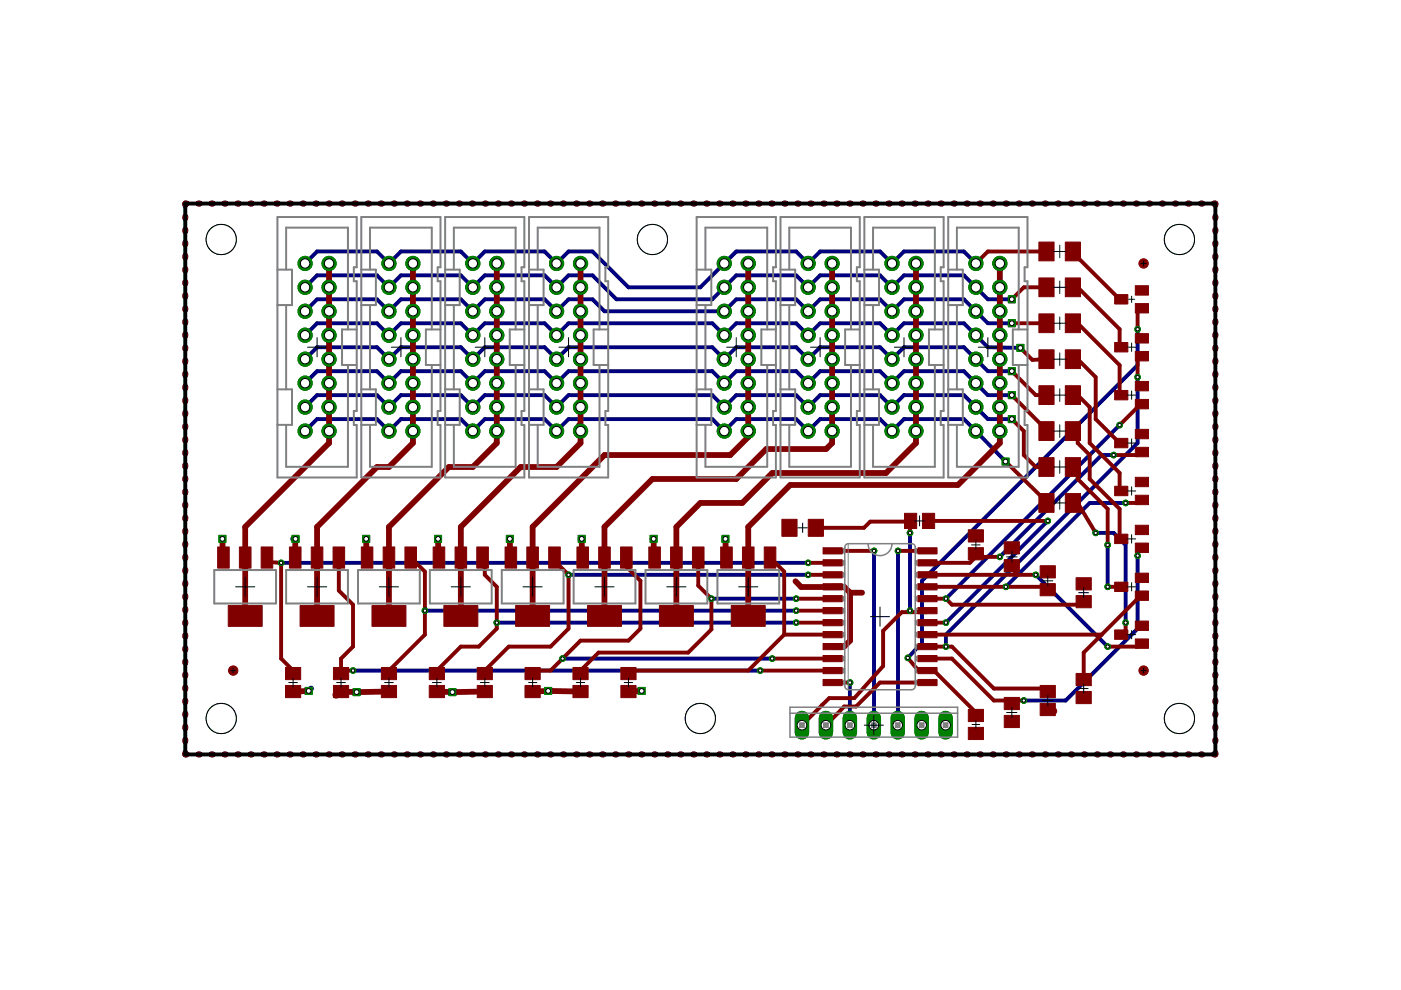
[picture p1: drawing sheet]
<svg xmlns="http://www.w3.org/2000/svg" width="297mm" height="210mm" viewBox="0 0 297 210" stroke-linecap="round" stroke-linejoin="round" font-family="sans-serif">
<g fill="none" stroke="#000080" stroke-width=".83">
<path d="M64.7 55.9l2.5-2.6h12.7l2.6 2.6 2.5-2.6h12.7l2.5 2.6 2.6-2.6h12.7l2.5 2.6 2.5-2.6h5.1l7.6 7.6h15.3l7.6-7.6h12.7l2.5 2.6 2.6-2.6h12.7l2.5 2.6 2.6-2.6h12.7l2.5 2.6M64.7 66l2.5-2.5h12.7l2.6 2.5 2.5-2.5h12.7l2.5 2.5 2.6-2.5h12.7l2.5 2.5 2.5-2.5h5.1l2.6 2.5h25.4l2.5-2.5h12.7l2.5 2.5 2.6-2.5h12.7l2.5 2.5 2.6-2.5h12.7l5 5h5.1M64.7 60.9l2.5-2.5h12.7l2.6 2.5 2.5-2.5h12.7l2.5 2.5 2.6-2.5h12.7l2.5 2.5 2.5-2.5h5.1l5.1 5.1h20.3l5.1-5.1h12.7l2.5 2.5 2.6-2.5h12.7l2.5 2.5 2.6-2.5h12.7l5 5.1h5.1M64.7 71.1l2.5-2.6h12.7l2.6 2.6 2.5-2.6h12.7l2.5 2.6 2.6-2.6h12.7l2.5 2.6 2.5-2.6h30.5l2.6 2.6 2.5-2.6h12.7l2.5 2.6 2.6-2.6h12.7l2.5 2.6 2.6-2.6h12.7l5 5.1 6.9 .2M64.7 76.2l2.5-2.6h12.7l2.6 2.6 2.5-2.6h12.7l2.5 2.6 2.6-2.6h12.7l2.5 2.6 2.5-2.6h30.5l2.6 2.6 2.5-2.6h12.7l2.5 2.6 2.6-2.6h12.7l2.5 2.6 2.6-2.6h12.7l5 5.1h5.1M241.2 69.8v7.6l-45.7 45.7v14h-.8l-2.2 2.4M241.2 80v13.9l-40.6 40.7v2.5M64.7 91.4l2.5-2.5h12.7l2.6 2.5 2.5-2.5h12.7l2.5 2.5 2.6-2.5h12.7l2.5 2.5 2.5-2.5h30.5l2.6 2.5 2.5-2.5h12.7l2.5 2.5 2.6-2.5h12.7l2.5 2.5 2.6-2.5h12.7l8.8 9M64.7 81.2l2.5-2.5h12.7l2.6 2.5 2.5-2.5h12.7l2.5 2.5 2.6-2.5h12.7l2.5 2.5 2.5-2.5h30.5l2.6 2.5 2.5-2.5h12.7l2.5 2.5 2.6-2.5h12.7l2.5 2.5 2.6-2.5h12.7l5 5.1h5.1M64.7 86.3l2.5-2.5h12.7l2.6 2.5 2.5-2.5h12.7l2.5 2.5 2.6-2.5h12.7l2.5 2.5 2.5-2.5h30.5l2.6 2.5 2.5-2.5h12.7l2.5 2.5 2.6-2.5h12.7l2.5 2.5 2.6-2.5h12.7l5 5.1h5.1M236.1 96.5h-2.5l-21.6 21.6M237.4 90.1l-36.8 36.8"/>
<path d="M59.6 119.3h111.7M185.3 116.8v37M190.4 116.8l-.1 37M192.9 113v16.5M222.1 110.4l-21.5 21.6M232.3 113h3.8l2.6 2.5v16.5M234.8 115.5v8.9M238.7 106.6h-7.7l-17.7 17.8M241.2 117.8v15.5l-15.2 15.2h-8.9M90.1 129.5h78.7M105.3 132h63.5M119.3 139.6h44.4"/>
<path d="M120.5 121.9h50.8M150.8 126.9h18M219.6 121.9l15.2 15.2M74.8 142.2h86.4M180.2 144.7v9.1"/>
</g>
<g fill="none" stroke="#000080" stroke-width="1.2">
<path d="M39.3 45.9v.4M39.3 48.7v.3M39.3 51.5v.3M39.3 54.3v.3M39.3 57v.4M39.3 59.8v.3M39.6 43.2h-.3v.3M42 43.2h.4M44.8 43.2h.3M47.6 43.2h.3M50.3 43.2h.4M53.1 43.2h.3"/>
<path d="M55.9 43.2h.3M58.6 43.2h.3M61.4 43.2h.3M64.1 43.2h.4M66.9 43.2h.3M69.7 43.2h.3M72.4 43.2h.3M75.2 43.2h.3M77.9 43.2h.4M80.7 43.2h.3M83.5 43.2h.3M86.2 43.2h.3"/>
<path d="M89 43.2h.3M91.7 43.2h.4M94.5 43.2h.3M97.3 43.2h.3M100 43.2h.3M102.8 43.2h.3M105.5 43.2h.4M108.3 43.2h.3M111.1 43.2h.3M113.8 43.2h.4M116.6 43.2h.3M119.3 43.2h.4"/>
<path d="M122.1 43.2h.3M124.9 43.2h.3M127.6 43.2h.4M130.4 43.2h.3M133.1 43.2h.4M135.9 43.2h.3M138.7 43.2h.3M141.4 43.2h.4M144.2 43.2h.3M146.9 43.2h.4M149.7 43.2h.3M152.5 43.2h.3"/>
<path d="M155.2 43.2h.4M158 43.2h.3M160.7 43.2h.4M163.5 43.2h.3M166.3 43.2h.3M169 43.2h.4M171.8 43.2h.3M174.6 43.2h.3M177.3 43.2h.3M180.1 43.2h.3M182.8 43.2h.4M185.6 43.2h.3"/>
<path d="M188.4 43.2h.3M191.1 43.2h.3M193.9 43.2h.3M196.6 43.2h.4M199.4 43.2h.3M202.2 43.2h.3M204.9 43.2h.3M207.7 43.2h.3M210.4 43.2h.4M213.2 43.2h.3M216 43.2h.3M218.7 43.2h.4"/>
<path d="M221.5 43.2h.3M224.2 43.2h.4M227 43.2h.3M229.8 43.2h.3M232.5 43.2h.4M235.3 43.2h.3M238 43.2h.4M240.8 43.2h.3M243.6 43.2h.3M246.3 43.2h.4M249.1 43.2h.3M251.8 43.2h.4"/>
<path d="M254.6 43.2h.3M257.4 43.2h.3v.3M257.7 45.9v.4M257.7 48.7v.3M257.7 51.5v.3M257.7 54.3v.3M257.7 57v.4M257.7 59.8v.3M39.3 62.6v.3M39.3 65.3v.4M39.3 68.1v.4M39.3 70.9v.3"/>
<path d="M39.3 73.7v.3M39.3 76.4v.4M39.3 79.2v.3M257.7 62.6v.3M257.7 65.3v.4M257.7 68.1v.4M257.7 70.9v.3M257.7 73.7v.3M257.7 76.4v.4M257.7 79.2v.3M39.3 82v.3M39.3 84.8v.3"/>
<path d="M39.3 87.5v.4M39.3 90.3v.3M39.3 93.1v.3M39.3 95.8v.4M39.3 98.6v.4M257.7 82v.3M257.7 84.8v.3M257.7 87.5v.4M257.7 90.3v.3M257.7 93.1v.3M257.7 95.8v.4M257.7 98.6v.4"/>
<path d="M39.3 101.4v.3M39.3 104.2v.3M39.3 106.9v.4M39.3 109.7v.3M39.3 112.5v.3M39.3 115.3v.3M39.3 118v.4M46.9 114.3h.3M62.1 114.3h.6M77.4 114.3h.2M92.6 114.3h.3M107.9 114.3h.2"/>
<path d="M123.1 114.3h.2M138.3 114.3h.3M153.6 114.3h.2M257.7 101.4v.3M257.7 104.2v.3M257.7 106.9v.4M257.7 109.7v.3M257.7 112.5v.3M257.7 115.3v.3M257.7 118v.4M39.3 120.8v.3M39.3 123.6v.3"/>
<path d="M39.3 126.3v.4M39.3 129.1v.4M39.3 131.9v.3M39.3 134.7v.3M39.3 137.4v.4M257.7 120.8v.3M257.7 123.6v.3M257.7 126.3v.4M257.7 129.1v.4M257.7 131.9v.3M257.7 134.7v.3M257.7 137.4v.4"/>
<path d="M39.3 159.6v.4h.3M39.3 140.2v.3M39.3 143v.3M39.3 145.8v.3M39.3 148.5v.4M39.3 151.3v.3M39.3 154.1v.3M39.3 156.8v.4M42 160h.4M44.8 160h.3M47.6 160h.3M50.3 160h.4"/>
<path d="M53.1 160h.3M55.9 160h.3M58.6 160h.3M61.4 160h.3M64.1 160h.4M66 146l-.6 .5M66.9 160h.3M69.7 160h.3M72.4 160h.3M75.2 160h.3M77.9 160h.4M80.7 160h.3"/>
<path d="M83.5 160h.3M86.2 160h.3M89 160h.3M91.7 160h.4M94.5 160h.3M97.3 160h.3M100 160h.3M102.8 160h.3M105.5 160h.4M108.3 160h.3M111.1 160h.3M113.8 160h.4"/>
<path d="M116.6 160h.3M119.3 160h.4M122.1 160h.3M124.9 160h.3M127.6 160h.4M130.4 160h.3M133.1 160h.4M135.9 160h.3M138.7 160h.3M141.4 160h.4M144.2 160h.3M146.9 160h.4"/>
<path d="M149.7 160h.3M152.5 160h.3M155.2 160h.4M158 160h.3M160.7 160h.4M163.5 160h.3M166.3 160h.3M169 160h.4M171.8 160h.3M174.6 160h.3M177.3 160h.3M180.1 160h.3"/>
<path d="M182.8 160h.4M185.6 160h.3M188.4 160h.3M191.1 160h.3M193.9 160h.3M196.6 160h.4M199.4 160h.3M202.2 160h.3M204.9 160h.3M207.7 160h.3M210.4 160h.4M213.2 160h.3"/>
<path d="M216 160h.3M218.7 160h.4M221.5 160h.3M224.2 160h.4M227 160h.3M229.8 160h.3M232.5 160h.4M235.3 160h.3M238 160h.4M240.8 160h.3M243.6 160h.3M246.3 160h.4"/>
<path d="M249.1 160h.3M251.8 160h.4M254.6 160h.3M257.7 140.2v.3M257.7 143v.3M257.7 145.8v.3M257.7 148.5v.4M257.7 151.3v.3M257.7 154.1v.3M257.7 156.8v.4M257.7 159.6v.4h-.3"/>
</g>
<path d="M170 152.2v3.1" fill="none" stroke="#008000" stroke-width="3"/>
<circle cx="170" cy="153.8" r="1.02" fill="#fff" stroke="#000" stroke-width=".21"/>
<path d="M175.1 152.2v3.1" fill="none" stroke="#008000" stroke-width="3"/>
<circle cx="175.1" cy="153.8" r="1.02" fill="#fff" stroke="#000" stroke-width=".21"/>
<path d="M180.2 152.2v3.1" fill="none" stroke="#008000" stroke-width="3"/>
<circle cx="180.2" cy="153.8" r="1.02" fill="#fff" stroke="#000" stroke-width=".21"/>
<path d="M185.3 152.2v3.1" fill="none" stroke="#008000" stroke-width="3"/>
<circle cx="185.3" cy="153.8" r="1.02" fill="#fff" stroke="#000" stroke-width=".21"/>
<path d="M190.3 152.2v3.1" fill="none" stroke="#008000" stroke-width="3"/>
<circle cx="190.3" cy="153.8" r="1.02" fill="#fff" stroke="#000" stroke-width=".21"/>
<path d="M195.4 152.2v3.1" fill="none" stroke="#008000" stroke-width="3"/>
<circle cx="195.4" cy="153.8" r="1.02" fill="#fff" stroke="#000" stroke-width=".21"/>
<path d="M200.5 152.2v3.1" fill="none" stroke="#008000" stroke-width="3"/>
<circle cx="200.5" cy="153.8" r="1.02" fill="#fff" stroke="#000" stroke-width=".21"/>
<circle cx="69.8" cy="91.4" r="1.5" fill="#008000" stroke="#008000" stroke-width=".21"/>
<circle cx="69.8" cy="91.4" r=".99" fill="#fff" stroke="#000" stroke-width=".21"/>
<circle cx="64.7" cy="91.4" r="1.5" fill="#008000" stroke="#008000" stroke-width=".21"/>
<circle cx="64.7" cy="91.4" r=".99" fill="#fff" stroke="#000" stroke-width=".21"/>
<circle cx="69.8" cy="86.3" r="1.5" fill="#008000" stroke="#008000" stroke-width=".21"/>
<circle cx="69.8" cy="86.3" r=".99" fill="#fff" stroke="#000" stroke-width=".21"/>
<circle cx="64.7" cy="86.3" r="1.5" fill="#008000" stroke="#008000" stroke-width=".21"/>
<circle cx="64.7" cy="86.3" r=".99" fill="#fff" stroke="#000" stroke-width=".21"/>
<circle cx="69.8" cy="81.2" r="1.5" fill="#008000" stroke="#008000" stroke-width=".21"/>
<circle cx="69.8" cy="81.2" r=".99" fill="#fff" stroke="#000" stroke-width=".21"/>
<circle cx="64.7" cy="81.2" r="1.5" fill="#008000" stroke="#008000" stroke-width=".21"/>
<circle cx="64.7" cy="81.2" r=".99" fill="#fff" stroke="#000" stroke-width=".21"/>
<circle cx="69.8" cy="76.2" r="1.5" fill="#008000" stroke="#008000" stroke-width=".21"/>
<circle cx="69.8" cy="76.2" r=".99" fill="#fff" stroke="#000" stroke-width=".21"/>
<circle cx="64.7" cy="76.2" r="1.5" fill="#008000" stroke="#008000" stroke-width=".21"/>
<circle cx="64.7" cy="76.2" r=".99" fill="#fff" stroke="#000" stroke-width=".21"/>
<circle cx="69.8" cy="71.1" r="1.5" fill="#008000" stroke="#008000" stroke-width=".21"/>
<circle cx="69.8" cy="71.1" r=".99" fill="#fff" stroke="#000" stroke-width=".21"/>
<circle cx="64.7" cy="71.1" r="1.5" fill="#008000" stroke="#008000" stroke-width=".21"/>
<circle cx="64.7" cy="71.1" r=".99" fill="#fff" stroke="#000" stroke-width=".21"/>
<circle cx="69.8" cy="66" r="1.5" fill="#008000" stroke="#008000" stroke-width=".21"/>
<circle cx="69.8" cy="66" r=".99" fill="#fff" stroke="#000" stroke-width=".21"/>
<circle cx="64.7" cy="66" r="1.5" fill="#008000" stroke="#008000" stroke-width=".21"/>
<circle cx="64.7" cy="66" r=".99" fill="#fff" stroke="#000" stroke-width=".21"/>
<circle cx="69.8" cy="60.9" r="1.5" fill="#008000" stroke="#008000" stroke-width=".21"/>
<circle cx="69.8" cy="60.9" r=".99" fill="#fff" stroke="#000" stroke-width=".21"/>
<circle cx="64.7" cy="60.9" r="1.5" fill="#008000" stroke="#008000" stroke-width=".21"/>
<circle cx="64.7" cy="60.9" r=".99" fill="#fff" stroke="#000" stroke-width=".21"/>
<circle cx="69.8" cy="55.9" r="1.5" fill="#008000" stroke="#008000" stroke-width=".21"/>
<circle cx="69.8" cy="55.9" r=".99" fill="#fff" stroke="#000" stroke-width=".21"/>
<circle cx="64.7" cy="55.9" r="1.5" fill="#008000" stroke="#008000" stroke-width=".21"/>
<circle cx="64.7" cy="55.9" r=".99" fill="#fff" stroke="#000" stroke-width=".21"/>
<circle cx="87.5" cy="91.4" r="1.5" fill="#008000" stroke="#008000" stroke-width=".21"/>
<circle cx="87.5" cy="91.4" r=".99" fill="#fff" stroke="#000" stroke-width=".21"/>
<circle cx="82.5" cy="91.4" r="1.5" fill="#008000" stroke="#008000" stroke-width=".21"/>
<circle cx="82.5" cy="91.4" r=".99" fill="#fff" stroke="#000" stroke-width=".21"/>
<circle cx="87.5" cy="86.3" r="1.5" fill="#008000" stroke="#008000" stroke-width=".21"/>
<circle cx="87.5" cy="86.3" r=".99" fill="#fff" stroke="#000" stroke-width=".21"/>
<circle cx="82.5" cy="86.3" r="1.5" fill="#008000" stroke="#008000" stroke-width=".21"/>
<circle cx="82.5" cy="86.3" r=".99" fill="#fff" stroke="#000" stroke-width=".21"/>
<circle cx="87.5" cy="81.2" r="1.5" fill="#008000" stroke="#008000" stroke-width=".21"/>
<circle cx="87.5" cy="81.2" r=".99" fill="#fff" stroke="#000" stroke-width=".21"/>
<circle cx="82.5" cy="81.2" r="1.5" fill="#008000" stroke="#008000" stroke-width=".21"/>
<circle cx="82.5" cy="81.2" r=".99" fill="#fff" stroke="#000" stroke-width=".21"/>
<circle cx="87.5" cy="76.2" r="1.5" fill="#008000" stroke="#008000" stroke-width=".21"/>
<circle cx="87.5" cy="76.2" r=".99" fill="#fff" stroke="#000" stroke-width=".21"/>
<circle cx="82.5" cy="76.2" r="1.5" fill="#008000" stroke="#008000" stroke-width=".21"/>
<circle cx="82.5" cy="76.2" r=".99" fill="#fff" stroke="#000" stroke-width=".21"/>
<circle cx="87.5" cy="71.1" r="1.5" fill="#008000" stroke="#008000" stroke-width=".21"/>
<circle cx="87.5" cy="71.1" r=".99" fill="#fff" stroke="#000" stroke-width=".21"/>
<circle cx="82.5" cy="71.1" r="1.5" fill="#008000" stroke="#008000" stroke-width=".21"/>
<circle cx="82.5" cy="71.1" r=".99" fill="#fff" stroke="#000" stroke-width=".21"/>
<circle cx="87.5" cy="66" r="1.5" fill="#008000" stroke="#008000" stroke-width=".21"/>
<circle cx="87.5" cy="66" r=".99" fill="#fff" stroke="#000" stroke-width=".21"/>
<circle cx="82.5" cy="66" r="1.5" fill="#008000" stroke="#008000" stroke-width=".21"/>
<circle cx="82.5" cy="66" r=".99" fill="#fff" stroke="#000" stroke-width=".21"/>
<circle cx="87.5" cy="60.9" r="1.5" fill="#008000" stroke="#008000" stroke-width=".21"/>
<circle cx="87.5" cy="60.9" r=".99" fill="#fff" stroke="#000" stroke-width=".21"/>
<circle cx="82.5" cy="60.9" r="1.5" fill="#008000" stroke="#008000" stroke-width=".21"/>
<circle cx="82.5" cy="60.9" r=".99" fill="#fff" stroke="#000" stroke-width=".21"/>
<circle cx="87.5" cy="55.9" r="1.5" fill="#008000" stroke="#008000" stroke-width=".21"/>
<circle cx="87.5" cy="55.9" r=".99" fill="#fff" stroke="#000" stroke-width=".21"/>
<circle cx="82.5" cy="55.9" r="1.5" fill="#008000" stroke="#008000" stroke-width=".21"/>
<circle cx="82.5" cy="55.9" r=".99" fill="#fff" stroke="#000" stroke-width=".21"/>
<circle cx="105.3" cy="91.4" r="1.5" fill="#008000" stroke="#008000" stroke-width=".21"/>
<circle cx="105.3" cy="91.4" r=".99" fill="#fff" stroke="#000" stroke-width=".21"/>
<circle cx="100.2" cy="91.4" r="1.5" fill="#008000" stroke="#008000" stroke-width=".21"/>
<circle cx="100.2" cy="91.4" r=".99" fill="#fff" stroke="#000" stroke-width=".21"/>
<circle cx="105.3" cy="86.3" r="1.5" fill="#008000" stroke="#008000" stroke-width=".21"/>
<circle cx="105.3" cy="86.3" r=".99" fill="#fff" stroke="#000" stroke-width=".21"/>
<circle cx="100.2" cy="86.3" r="1.5" fill="#008000" stroke="#008000" stroke-width=".21"/>
<circle cx="100.2" cy="86.3" r=".99" fill="#fff" stroke="#000" stroke-width=".21"/>
<circle cx="105.3" cy="81.2" r="1.5" fill="#008000" stroke="#008000" stroke-width=".21"/>
<circle cx="105.3" cy="81.2" r=".99" fill="#fff" stroke="#000" stroke-width=".21"/>
<circle cx="100.2" cy="81.2" r="1.5" fill="#008000" stroke="#008000" stroke-width=".21"/>
<circle cx="100.2" cy="81.2" r=".99" fill="#fff" stroke="#000" stroke-width=".21"/>
<circle cx="105.3" cy="76.2" r="1.5" fill="#008000" stroke="#008000" stroke-width=".21"/>
<circle cx="105.3" cy="76.2" r=".99" fill="#fff" stroke="#000" stroke-width=".21"/>
<circle cx="100.2" cy="76.2" r="1.5" fill="#008000" stroke="#008000" stroke-width=".21"/>
<circle cx="100.2" cy="76.2" r=".99" fill="#fff" stroke="#000" stroke-width=".21"/>
<circle cx="105.3" cy="71.1" r="1.5" fill="#008000" stroke="#008000" stroke-width=".21"/>
<circle cx="105.3" cy="71.1" r=".99" fill="#fff" stroke="#000" stroke-width=".21"/>
<circle cx="100.2" cy="71.1" r="1.5" fill="#008000" stroke="#008000" stroke-width=".21"/>
<circle cx="100.2" cy="71.1" r=".99" fill="#fff" stroke="#000" stroke-width=".21"/>
<circle cx="105.3" cy="66" r="1.5" fill="#008000" stroke="#008000" stroke-width=".21"/>
<circle cx="105.3" cy="66" r=".99" fill="#fff" stroke="#000" stroke-width=".21"/>
<circle cx="100.2" cy="66" r="1.5" fill="#008000" stroke="#008000" stroke-width=".21"/>
<circle cx="100.2" cy="66" r=".99" fill="#fff" stroke="#000" stroke-width=".21"/>
<circle cx="105.3" cy="60.9" r="1.5" fill="#008000" stroke="#008000" stroke-width=".21"/>
<circle cx="105.3" cy="60.9" r=".99" fill="#fff" stroke="#000" stroke-width=".21"/>
<circle cx="100.2" cy="60.9" r="1.5" fill="#008000" stroke="#008000" stroke-width=".21"/>
<circle cx="100.2" cy="60.9" r=".99" fill="#fff" stroke="#000" stroke-width=".21"/>
<circle cx="105.3" cy="55.9" r="1.5" fill="#008000" stroke="#008000" stroke-width=".21"/>
<circle cx="105.3" cy="55.9" r=".99" fill="#fff" stroke="#000" stroke-width=".21"/>
<circle cx="100.2" cy="55.9" r="1.5" fill="#008000" stroke="#008000" stroke-width=".21"/>
<circle cx="100.2" cy="55.9" r=".99" fill="#fff" stroke="#000" stroke-width=".21"/>
<circle cx="123.1" cy="91.4" r="1.5" fill="#008000" stroke="#008000" stroke-width=".21"/>
<circle cx="123.1" cy="91.4" r=".99" fill="#fff" stroke="#000" stroke-width=".21"/>
<circle cx="118" cy="91.4" r="1.5" fill="#008000" stroke="#008000" stroke-width=".21"/>
<circle cx="118" cy="91.4" r=".99" fill="#fff" stroke="#000" stroke-width=".21"/>
<circle cx="123.1" cy="86.3" r="1.5" fill="#008000" stroke="#008000" stroke-width=".21"/>
<circle cx="123.1" cy="86.3" r=".99" fill="#fff" stroke="#000" stroke-width=".21"/>
<circle cx="118" cy="86.3" r="1.5" fill="#008000" stroke="#008000" stroke-width=".21"/>
<circle cx="118" cy="86.3" r=".99" fill="#fff" stroke="#000" stroke-width=".21"/>
<circle cx="123.1" cy="81.2" r="1.5" fill="#008000" stroke="#008000" stroke-width=".21"/>
<circle cx="123.1" cy="81.2" r=".99" fill="#fff" stroke="#000" stroke-width=".21"/>
<circle cx="118" cy="81.2" r="1.5" fill="#008000" stroke="#008000" stroke-width=".21"/>
<circle cx="118" cy="81.2" r=".99" fill="#fff" stroke="#000" stroke-width=".21"/>
<circle cx="123.1" cy="76.2" r="1.5" fill="#008000" stroke="#008000" stroke-width=".21"/>
<circle cx="123.1" cy="76.2" r=".99" fill="#fff" stroke="#000" stroke-width=".21"/>
<circle cx="118" cy="76.2" r="1.5" fill="#008000" stroke="#008000" stroke-width=".21"/>
<circle cx="118" cy="76.2" r=".99" fill="#fff" stroke="#000" stroke-width=".21"/>
<circle cx="123.1" cy="71.1" r="1.5" fill="#008000" stroke="#008000" stroke-width=".21"/>
<circle cx="123.1" cy="71.1" r=".99" fill="#fff" stroke="#000" stroke-width=".21"/>
<circle cx="118" cy="71.1" r="1.5" fill="#008000" stroke="#008000" stroke-width=".21"/>
<circle cx="118" cy="71.1" r=".99" fill="#fff" stroke="#000" stroke-width=".21"/>
<circle cx="123.1" cy="66" r="1.5" fill="#008000" stroke="#008000" stroke-width=".21"/>
<circle cx="123.1" cy="66" r=".99" fill="#fff" stroke="#000" stroke-width=".21"/>
<circle cx="118" cy="66" r="1.5" fill="#008000" stroke="#008000" stroke-width=".21"/>
<circle cx="118" cy="66" r=".99" fill="#fff" stroke="#000" stroke-width=".21"/>
<circle cx="123.1" cy="60.9" r="1.5" fill="#008000" stroke="#008000" stroke-width=".21"/>
<circle cx="123.1" cy="60.9" r=".99" fill="#fff" stroke="#000" stroke-width=".21"/>
<circle cx="118" cy="60.9" r="1.5" fill="#008000" stroke="#008000" stroke-width=".21"/>
<circle cx="118" cy="60.9" r=".99" fill="#fff" stroke="#000" stroke-width=".21"/>
<circle cx="123.1" cy="55.9" r="1.5" fill="#008000" stroke="#008000" stroke-width=".21"/>
<circle cx="123.1" cy="55.9" r=".99" fill="#fff" stroke="#000" stroke-width=".21"/>
<circle cx="118" cy="55.9" r="1.5" fill="#008000" stroke="#008000" stroke-width=".21"/>
<circle cx="118" cy="55.9" r=".99" fill="#fff" stroke="#000" stroke-width=".21"/>
<circle cx="158.6" cy="91.4" r="1.5" fill="#008000" stroke="#008000" stroke-width=".21"/>
<circle cx="158.6" cy="91.4" r=".99" fill="#fff" stroke="#000" stroke-width=".21"/>
<circle cx="153.6" cy="91.4" r="1.5" fill="#008000" stroke="#008000" stroke-width=".21"/>
<circle cx="153.6" cy="91.4" r=".99" fill="#fff" stroke="#000" stroke-width=".21"/>
<circle cx="158.6" cy="86.3" r="1.5" fill="#008000" stroke="#008000" stroke-width=".21"/>
<circle cx="158.6" cy="86.3" r=".99" fill="#fff" stroke="#000" stroke-width=".21"/>
<circle cx="153.6" cy="86.3" r="1.5" fill="#008000" stroke="#008000" stroke-width=".21"/>
<circle cx="153.6" cy="86.3" r=".99" fill="#fff" stroke="#000" stroke-width=".21"/>
<circle cx="158.6" cy="81.2" r="1.5" fill="#008000" stroke="#008000" stroke-width=".21"/>
<circle cx="158.6" cy="81.2" r=".99" fill="#fff" stroke="#000" stroke-width=".21"/>
<circle cx="153.6" cy="81.2" r="1.5" fill="#008000" stroke="#008000" stroke-width=".21"/>
<circle cx="153.6" cy="81.2" r=".99" fill="#fff" stroke="#000" stroke-width=".21"/>
<circle cx="158.6" cy="76.2" r="1.5" fill="#008000" stroke="#008000" stroke-width=".21"/>
<circle cx="158.6" cy="76.2" r=".99" fill="#fff" stroke="#000" stroke-width=".21"/>
<circle cx="153.6" cy="76.2" r="1.5" fill="#008000" stroke="#008000" stroke-width=".21"/>
<circle cx="153.6" cy="76.2" r=".99" fill="#fff" stroke="#000" stroke-width=".21"/>
<circle cx="158.6" cy="71.1" r="1.5" fill="#008000" stroke="#008000" stroke-width=".21"/>
<circle cx="158.6" cy="71.1" r=".99" fill="#fff" stroke="#000" stroke-width=".21"/>
<circle cx="153.6" cy="71.1" r="1.5" fill="#008000" stroke="#008000" stroke-width=".21"/>
<circle cx="153.6" cy="71.1" r=".99" fill="#fff" stroke="#000" stroke-width=".21"/>
<circle cx="158.6" cy="66" r="1.5" fill="#008000" stroke="#008000" stroke-width=".21"/>
<circle cx="158.6" cy="66" r=".99" fill="#fff" stroke="#000" stroke-width=".21"/>
<circle cx="153.6" cy="66" r="1.5" fill="#008000" stroke="#008000" stroke-width=".21"/>
<circle cx="153.6" cy="66" r=".99" fill="#fff" stroke="#000" stroke-width=".21"/>
<circle cx="158.6" cy="60.9" r="1.5" fill="#008000" stroke="#008000" stroke-width=".21"/>
<circle cx="158.6" cy="60.9" r=".99" fill="#fff" stroke="#000" stroke-width=".21"/>
<circle cx="153.6" cy="60.9" r="1.5" fill="#008000" stroke="#008000" stroke-width=".21"/>
<circle cx="153.6" cy="60.9" r=".99" fill="#fff" stroke="#000" stroke-width=".21"/>
<circle cx="158.6" cy="55.9" r="1.5" fill="#008000" stroke="#008000" stroke-width=".21"/>
<circle cx="158.6" cy="55.9" r=".99" fill="#fff" stroke="#000" stroke-width=".21"/>
<circle cx="153.6" cy="55.9" r="1.5" fill="#008000" stroke="#008000" stroke-width=".21"/>
<circle cx="153.6" cy="55.9" r=".99" fill="#fff" stroke="#000" stroke-width=".21"/>
<circle cx="176.4" cy="91.4" r="1.5" fill="#008000" stroke="#008000" stroke-width=".21"/>
<circle cx="176.4" cy="91.4" r=".99" fill="#fff" stroke="#000" stroke-width=".21"/>
<circle cx="171.3" cy="91.4" r="1.5" fill="#008000" stroke="#008000" stroke-width=".21"/>
<circle cx="171.3" cy="91.4" r=".99" fill="#fff" stroke="#000" stroke-width=".21"/>
<circle cx="176.4" cy="86.3" r="1.5" fill="#008000" stroke="#008000" stroke-width=".21"/>
<circle cx="176.4" cy="86.3" r=".99" fill="#fff" stroke="#000" stroke-width=".21"/>
<circle cx="171.3" cy="86.3" r="1.5" fill="#008000" stroke="#008000" stroke-width=".21"/>
<circle cx="171.3" cy="86.3" r=".99" fill="#fff" stroke="#000" stroke-width=".21"/>
<circle cx="176.4" cy="81.2" r="1.5" fill="#008000" stroke="#008000" stroke-width=".21"/>
<circle cx="176.4" cy="81.2" r=".99" fill="#fff" stroke="#000" stroke-width=".21"/>
<circle cx="171.3" cy="81.2" r="1.5" fill="#008000" stroke="#008000" stroke-width=".21"/>
<circle cx="171.3" cy="81.2" r=".99" fill="#fff" stroke="#000" stroke-width=".21"/>
<circle cx="176.4" cy="76.2" r="1.5" fill="#008000" stroke="#008000" stroke-width=".21"/>
<circle cx="176.4" cy="76.2" r=".99" fill="#fff" stroke="#000" stroke-width=".21"/>
<circle cx="171.3" cy="76.2" r="1.5" fill="#008000" stroke="#008000" stroke-width=".21"/>
<circle cx="171.3" cy="76.2" r=".99" fill="#fff" stroke="#000" stroke-width=".21"/>
<circle cx="176.4" cy="71.1" r="1.5" fill="#008000" stroke="#008000" stroke-width=".21"/>
<circle cx="176.4" cy="71.1" r=".99" fill="#fff" stroke="#000" stroke-width=".21"/>
<circle cx="171.3" cy="71.1" r="1.5" fill="#008000" stroke="#008000" stroke-width=".21"/>
<circle cx="171.3" cy="71.1" r=".99" fill="#fff" stroke="#000" stroke-width=".21"/>
<circle cx="176.4" cy="66" r="1.5" fill="#008000" stroke="#008000" stroke-width=".21"/>
<circle cx="176.4" cy="66" r=".99" fill="#fff" stroke="#000" stroke-width=".21"/>
<circle cx="171.3" cy="66" r="1.5" fill="#008000" stroke="#008000" stroke-width=".21"/>
<circle cx="171.3" cy="66" r=".99" fill="#fff" stroke="#000" stroke-width=".21"/>
<circle cx="176.4" cy="60.9" r="1.5" fill="#008000" stroke="#008000" stroke-width=".21"/>
<circle cx="176.4" cy="60.9" r=".99" fill="#fff" stroke="#000" stroke-width=".21"/>
<circle cx="171.3" cy="60.9" r="1.5" fill="#008000" stroke="#008000" stroke-width=".21"/>
<circle cx="171.3" cy="60.9" r=".99" fill="#fff" stroke="#000" stroke-width=".21"/>
<circle cx="176.4" cy="55.9" r="1.5" fill="#008000" stroke="#008000" stroke-width=".21"/>
<circle cx="176.4" cy="55.9" r=".99" fill="#fff" stroke="#000" stroke-width=".21"/>
<circle cx="171.3" cy="55.9" r="1.5" fill="#008000" stroke="#008000" stroke-width=".21"/>
<circle cx="171.3" cy="55.9" r=".99" fill="#fff" stroke="#000" stroke-width=".21"/>
<circle cx="194.2" cy="91.4" r="1.5" fill="#008000" stroke="#008000" stroke-width=".21"/>
<circle cx="194.2" cy="91.4" r=".99" fill="#fff" stroke="#000" stroke-width=".21"/>
<circle cx="189.1" cy="91.4" r="1.5" fill="#008000" stroke="#008000" stroke-width=".21"/>
<circle cx="189.1" cy="91.4" r=".99" fill="#fff" stroke="#000" stroke-width=".21"/>
<circle cx="194.2" cy="86.3" r="1.5" fill="#008000" stroke="#008000" stroke-width=".21"/>
<circle cx="194.2" cy="86.3" r=".99" fill="#fff" stroke="#000" stroke-width=".21"/>
<circle cx="189.1" cy="86.3" r="1.5" fill="#008000" stroke="#008000" stroke-width=".21"/>
<circle cx="189.1" cy="86.3" r=".99" fill="#fff" stroke="#000" stroke-width=".21"/>
<circle cx="194.2" cy="81.2" r="1.5" fill="#008000" stroke="#008000" stroke-width=".21"/>
<circle cx="194.2" cy="81.2" r=".99" fill="#fff" stroke="#000" stroke-width=".21"/>
<circle cx="189.1" cy="81.2" r="1.5" fill="#008000" stroke="#008000" stroke-width=".21"/>
<circle cx="189.1" cy="81.2" r=".99" fill="#fff" stroke="#000" stroke-width=".21"/>
<circle cx="194.2" cy="76.2" r="1.5" fill="#008000" stroke="#008000" stroke-width=".21"/>
<circle cx="194.2" cy="76.2" r=".99" fill="#fff" stroke="#000" stroke-width=".21"/>
<circle cx="189.1" cy="76.2" r="1.5" fill="#008000" stroke="#008000" stroke-width=".21"/>
<circle cx="189.1" cy="76.2" r=".99" fill="#fff" stroke="#000" stroke-width=".21"/>
<circle cx="194.2" cy="71.1" r="1.5" fill="#008000" stroke="#008000" stroke-width=".21"/>
<circle cx="194.2" cy="71.1" r=".99" fill="#fff" stroke="#000" stroke-width=".21"/>
<circle cx="189.1" cy="71.1" r="1.5" fill="#008000" stroke="#008000" stroke-width=".21"/>
<circle cx="189.1" cy="71.1" r=".99" fill="#fff" stroke="#000" stroke-width=".21"/>
<circle cx="194.2" cy="66" r="1.5" fill="#008000" stroke="#008000" stroke-width=".21"/>
<circle cx="194.2" cy="66" r=".99" fill="#fff" stroke="#000" stroke-width=".21"/>
<circle cx="189.1" cy="66" r="1.5" fill="#008000" stroke="#008000" stroke-width=".21"/>
<circle cx="189.1" cy="66" r=".99" fill="#fff" stroke="#000" stroke-width=".21"/>
<circle cx="194.2" cy="60.9" r="1.5" fill="#008000" stroke="#008000" stroke-width=".21"/>
<circle cx="194.2" cy="60.9" r=".99" fill="#fff" stroke="#000" stroke-width=".21"/>
<circle cx="189.1" cy="60.9" r="1.5" fill="#008000" stroke="#008000" stroke-width=".21"/>
<circle cx="189.1" cy="60.9" r=".99" fill="#fff" stroke="#000" stroke-width=".21"/>
<circle cx="194.2" cy="55.9" r="1.5" fill="#008000" stroke="#008000" stroke-width=".21"/>
<circle cx="194.2" cy="55.9" r=".99" fill="#fff" stroke="#000" stroke-width=".21"/>
<circle cx="189.1" cy="55.9" r="1.5" fill="#008000" stroke="#008000" stroke-width=".21"/>
<circle cx="189.1" cy="55.9" r=".99" fill="#fff" stroke="#000" stroke-width=".21"/>
<circle cx="212" cy="91.4" r="1.5" fill="#008000" stroke="#008000" stroke-width=".21"/>
<circle cx="212" cy="91.4" r=".99" fill="#fff" stroke="#000" stroke-width=".21"/>
<circle cx="206.9" cy="91.4" r="1.5" fill="#008000" stroke="#008000" stroke-width=".21"/>
<circle cx="206.9" cy="91.4" r=".99" fill="#fff" stroke="#000" stroke-width=".21"/>
<circle cx="212" cy="86.3" r="1.5" fill="#008000" stroke="#008000" stroke-width=".21"/>
<circle cx="212" cy="86.3" r=".99" fill="#fff" stroke="#000" stroke-width=".21"/>
<circle cx="206.9" cy="86.3" r="1.5" fill="#008000" stroke="#008000" stroke-width=".21"/>
<circle cx="206.9" cy="86.3" r=".99" fill="#fff" stroke="#000" stroke-width=".21"/>
<circle cx="212" cy="81.2" r="1.5" fill="#008000" stroke="#008000" stroke-width=".21"/>
<circle cx="212" cy="81.2" r=".99" fill="#fff" stroke="#000" stroke-width=".21"/>
<circle cx="206.9" cy="81.2" r="1.5" fill="#008000" stroke="#008000" stroke-width=".21"/>
<circle cx="206.9" cy="81.2" r=".99" fill="#fff" stroke="#000" stroke-width=".21"/>
<circle cx="212" cy="76.2" r="1.5" fill="#008000" stroke="#008000" stroke-width=".21"/>
<circle cx="212" cy="76.2" r=".99" fill="#fff" stroke="#000" stroke-width=".21"/>
<circle cx="206.9" cy="76.2" r="1.5" fill="#008000" stroke="#008000" stroke-width=".21"/>
<circle cx="206.9" cy="76.2" r=".99" fill="#fff" stroke="#000" stroke-width=".21"/>
<circle cx="212" cy="71.1" r="1.5" fill="#008000" stroke="#008000" stroke-width=".21"/>
<circle cx="212" cy="71.1" r=".99" fill="#fff" stroke="#000" stroke-width=".21"/>
<circle cx="206.9" cy="71.1" r="1.5" fill="#008000" stroke="#008000" stroke-width=".21"/>
<circle cx="206.9" cy="71.1" r=".99" fill="#fff" stroke="#000" stroke-width=".21"/>
<circle cx="212" cy="66" r="1.5" fill="#008000" stroke="#008000" stroke-width=".21"/>
<circle cx="212" cy="66" r=".99" fill="#fff" stroke="#000" stroke-width=".21"/>
<circle cx="206.9" cy="66" r="1.5" fill="#008000" stroke="#008000" stroke-width=".21"/>
<circle cx="206.9" cy="66" r=".99" fill="#fff" stroke="#000" stroke-width=".21"/>
<circle cx="212" cy="60.9" r="1.5" fill="#008000" stroke="#008000" stroke-width=".21"/>
<circle cx="212" cy="60.9" r=".99" fill="#fff" stroke="#000" stroke-width=".21"/>
<circle cx="206.9" cy="60.9" r="1.5" fill="#008000" stroke="#008000" stroke-width=".21"/>
<circle cx="206.9" cy="60.9" r=".99" fill="#fff" stroke="#000" stroke-width=".21"/>
<circle cx="212" cy="55.9" r="1.5" fill="#008000" stroke="#008000" stroke-width=".21"/>
<circle cx="212" cy="55.9" r=".99" fill="#fff" stroke="#000" stroke-width=".21"/>
<circle cx="206.9" cy="55.9" r="1.5" fill="#008000" stroke="#008000" stroke-width=".21"/>
<circle cx="206.9" cy="55.9" r=".99" fill="#fff" stroke="#000" stroke-width=".21"/>
<circle cx="192.9" cy="113" r=".59" fill="#008000" stroke="#008000" stroke-width=".21"/>
<circle cx="192.9" cy="113" r=".36" fill="#fff" stroke="#000" stroke-width=".21"/>
<circle cx="192.9" cy="129.5" r=".59" fill="#008000" stroke="#008000" stroke-width=".21"/>
<circle cx="192.9" cy="129.5" r=".36" fill="#fff" stroke="#000" stroke-width=".21"/>
<circle cx="171.3" cy="119.3" r=".59" fill="#008000" stroke="#008000" stroke-width=".21"/>
<circle cx="171.3" cy="119.3" r=".36" fill="#fff" stroke="#000" stroke-width=".21"/>
<circle cx="59.6" cy="119.3" r=".59" fill="#008000" stroke="#008000" stroke-width=".21"/>
<circle cx="59.6" cy="119.3" r=".36" fill="#fff" stroke="#000" stroke-width=".21"/>
<circle cx="161.2" cy="142.2" r=".59" fill="#008000" stroke="#008000" stroke-width=".21"/>
<circle cx="161.2" cy="142.2" r=".36" fill="#fff" stroke="#000" stroke-width=".21"/>
<circle cx="74.8" cy="142.2" r=".59" fill="#008000" stroke="#008000" stroke-width=".21"/>
<circle cx="74.8" cy="142.2" r=".36" fill="#fff" stroke="#000" stroke-width=".21"/>
<circle cx="168.8" cy="129.5" r=".59" fill="#008000" stroke="#008000" stroke-width=".21"/>
<circle cx="168.8" cy="129.5" r=".36" fill="#fff" stroke="#000" stroke-width=".21"/>
<circle cx="90.1" cy="129.5" r=".59" fill="#008000" stroke="#008000" stroke-width=".21"/>
<circle cx="90.1" cy="129.5" r=".36" fill="#fff" stroke="#000" stroke-width=".21"/>
<circle cx="168.8" cy="132" r=".59" fill="#008000" stroke="#008000" stroke-width=".21"/>
<circle cx="168.8" cy="132" r=".36" fill="#fff" stroke="#000" stroke-width=".21"/>
<circle cx="105.3" cy="132" r=".59" fill="#008000" stroke="#008000" stroke-width=".21"/>
<circle cx="105.3" cy="132" r=".36" fill="#fff" stroke="#000" stroke-width=".21"/>
<circle cx="171.3" cy="121.9" r=".59" fill="#008000" stroke="#008000" stroke-width=".21"/>
<circle cx="171.3" cy="121.9" r=".36" fill="#fff" stroke="#000" stroke-width=".21"/>
<circle cx="120.5" cy="121.9" r=".59" fill="#008000" stroke="#008000" stroke-width=".21"/>
<circle cx="120.5" cy="121.9" r=".36" fill="#fff" stroke="#000" stroke-width=".21"/>
<circle cx="163.7" cy="139.6" r=".59" fill="#008000" stroke="#008000" stroke-width=".21"/>
<circle cx="163.7" cy="139.6" r=".36" fill="#fff" stroke="#000" stroke-width=".21"/>
<circle cx="119.3" cy="139.6" r=".59" fill="#008000" stroke="#008000" stroke-width=".21"/>
<circle cx="119.3" cy="139.6" r=".36" fill="#fff" stroke="#000" stroke-width=".21"/>
<circle cx="168.8" cy="126.9" r=".59" fill="#008000" stroke="#008000" stroke-width=".21"/>
<circle cx="168.8" cy="126.9" r=".36" fill="#fff" stroke="#000" stroke-width=".21"/>
<circle cx="150.8" cy="126.9" r=".59" fill="#008000" stroke="#008000" stroke-width=".21"/>
<circle cx="150.8" cy="126.9" r=".36" fill="#fff" stroke="#000" stroke-width=".21"/>
<circle cx="180.2" cy="144.7" r=".59" fill="#008000" stroke="#008000" stroke-width=".21"/>
<circle cx="180.2" cy="144.7" r=".36" fill="#fff" stroke="#000" stroke-width=".21"/>
<circle cx="185.3" cy="116.8" r=".59" fill="#008000" stroke="#008000" stroke-width=".21"/>
<circle cx="185.3" cy="116.8" r=".36" fill="#fff" stroke="#000" stroke-width=".21"/>
<circle cx="190.4" cy="116.8" r=".59" fill="#008000" stroke="#008000" stroke-width=".21"/>
<circle cx="190.4" cy="116.8" r=".36" fill="#fff" stroke="#000" stroke-width=".21"/>
<path d="M213.8 62.7h1.5v1.5h-1.5z" fill="#008000" stroke="#008000" stroke-width=".21"/>
<circle cx="214.5" cy="63.5" r=".51" fill="#fff" stroke="#000" stroke-width=".21"/>
<path d="M213.8 67.8h1.5v1.5h-1.5z" fill="#008000" stroke="#008000" stroke-width=".21"/>
<circle cx="214.5" cy="68.5" r=".51" fill="#fff" stroke="#000" stroke-width=".21"/>
<path d="M215.6 73h1.5v1.5h-1.5z" fill="#008000" stroke="#008000" stroke-width=".21"/>
<circle cx="216.3" cy="73.8" r=".51" fill="#fff" stroke="#000" stroke-width=".21"/>
<path d="M213.8 78h1.5v1.4h-1.5z" fill="#008000" stroke="#008000" stroke-width=".21"/>
<circle cx="214.5" cy="78.7" r=".51" fill="#fff" stroke="#000" stroke-width=".21"/>
<path d="M213.8 83h1.5v1.5h-1.5z" fill="#008000" stroke="#008000" stroke-width=".21"/>
<circle cx="214.5" cy="83.8" r=".51" fill="#fff" stroke="#000" stroke-width=".21"/>
<path d="M213.8 88.1h1.5v1.5h-1.5z" fill="#008000" stroke="#008000" stroke-width=".21"/>
<circle cx="214.5" cy="88.9" r=".51" fill="#fff" stroke="#000" stroke-width=".21"/>
<path d="M212.4 97.1h1.5v1.5h-1.5z" fill="#008000" stroke="#008000" stroke-width=".21"/>
<circle cx="213.2" cy="97.9" r=".51" fill="#fff" stroke="#000" stroke-width=".21"/>
<circle cx="241.2" cy="69.8" r=".59" fill="#008000" stroke="#008000" stroke-width=".21"/>
<circle cx="241.2" cy="69.8" r=".36" fill="#fff" stroke="#000" stroke-width=".21"/>
<circle cx="192.5" cy="139.5" r=".59" fill="#008000" stroke="#008000" stroke-width=".21"/>
<circle cx="192.5" cy="139.5" r=".36" fill="#fff" stroke="#000" stroke-width=".21"/>
<circle cx="241.2" cy="80" r=".59" fill="#008000" stroke="#008000" stroke-width=".21"/>
<circle cx="241.2" cy="80" r=".36" fill="#fff" stroke="#000" stroke-width=".21"/>
<circle cx="200.6" cy="137.1" r=".59" fill="#008000" stroke="#008000" stroke-width=".21"/>
<circle cx="200.6" cy="137.1" r=".36" fill="#fff" stroke="#000" stroke-width=".21"/>
<circle cx="237.4" cy="90.1" r=".59" fill="#008000" stroke="#008000" stroke-width=".21"/>
<circle cx="237.4" cy="90.1" r=".36" fill="#fff" stroke="#000" stroke-width=".21"/>
<circle cx="200.6" cy="126.9" r=".59" fill="#008000" stroke="#008000" stroke-width=".21"/>
<circle cx="200.6" cy="126.9" r=".36" fill="#fff" stroke="#000" stroke-width=".21"/>
<circle cx="236.1" cy="96.5" r=".59" fill="#008000" stroke="#008000" stroke-width=".21"/>
<circle cx="236.1" cy="96.5" r=".36" fill="#fff" stroke="#000" stroke-width=".21"/>
<circle cx="212" cy="118.1" r=".59" fill="#008000" stroke="#008000" stroke-width=".21"/>
<circle cx="212" cy="118.1" r=".36" fill="#fff" stroke="#000" stroke-width=".21"/>
<circle cx="238.7" cy="106.6" r=".59" fill="#008000" stroke="#008000" stroke-width=".21"/>
<circle cx="238.7" cy="106.6" r=".36" fill="#fff" stroke="#000" stroke-width=".21"/>
<circle cx="213.3" cy="124.4" r=".59" fill="#008000" stroke="#008000" stroke-width=".21"/>
<circle cx="213.3" cy="124.4" r=".36" fill="#fff" stroke="#000" stroke-width=".21"/>
<circle cx="241.2" cy="117.8" r=".59" fill="#008000" stroke="#008000" stroke-width=".21"/>
<circle cx="241.2" cy="117.8" r=".36" fill="#fff" stroke="#000" stroke-width=".21"/>
<circle cx="217.1" cy="148.5" r=".59" fill="#008000" stroke="#008000" stroke-width=".21"/>
<circle cx="217.1" cy="148.5" r=".36" fill="#fff" stroke="#000" stroke-width=".21"/>
<circle cx="234.8" cy="137.1" r=".59" fill="#008000" stroke="#008000" stroke-width=".21"/>
<circle cx="234.8" cy="137.1" r=".36" fill="#fff" stroke="#000" stroke-width=".21"/>
<circle cx="219.6" cy="121.9" r=".59" fill="#008000" stroke="#008000" stroke-width=".21"/>
<circle cx="219.6" cy="121.9" r=".36" fill="#fff" stroke="#000" stroke-width=".21"/>
<circle cx="222.1" cy="110.4" r=".59" fill="#008000" stroke="#008000" stroke-width=".21"/>
<circle cx="222.1" cy="110.4" r=".36" fill="#fff" stroke="#000" stroke-width=".21"/>
<circle cx="200.6" cy="132" r=".59" fill="#008000" stroke="#008000" stroke-width=".21"/>
<circle cx="200.6" cy="132" r=".36" fill="#fff" stroke="#000" stroke-width=".21"/>
<circle cx="234.8" cy="124.4" r=".59" fill="#008000" stroke="#008000" stroke-width=".21"/>
<circle cx="234.8" cy="124.4" r=".36" fill="#fff" stroke="#000" stroke-width=".21"/>
<circle cx="234.8" cy="115.5" r=".59" fill="#008000" stroke="#008000" stroke-width=".21"/>
<circle cx="234.8" cy="115.5" r=".36" fill="#fff" stroke="#000" stroke-width=".21"/>
<circle cx="238.7" cy="132" r=".59" fill="#008000" stroke="#008000" stroke-width=".21"/>
<circle cx="238.7" cy="132" r=".36" fill="#fff" stroke="#000" stroke-width=".21"/>
<circle cx="232.3" cy="113" r=".59" fill="#008000" stroke="#008000" stroke-width=".21"/>
<circle cx="232.3" cy="113" r=".36" fill="#fff" stroke="#000" stroke-width=".21"/>
<path d="M137.8 113.5h1.5v1.5h-1.5z" fill="#008000" stroke="#008000" stroke-width=".21"/>
<circle cx="138.6" cy="114.3" r=".51" fill="#fff" stroke="#000" stroke-width=".21"/>
<path d="M153.1 113.5h1.5v1.5h-1.5z" fill="#008000" stroke="#008000" stroke-width=".21"/>
<circle cx="153.8" cy="114.3" r=".51" fill="#fff" stroke="#000" stroke-width=".21"/>
<path d="M122.6 113.5h1.5v1.5h-1.5z" fill="#008000" stroke="#008000" stroke-width=".21"/>
<circle cx="123.3" cy="114.3" r=".51" fill="#fff" stroke="#000" stroke-width=".21"/>
<path d="M107.4 113.5h1.4v1.5h-1.4z" fill="#008000" stroke="#008000" stroke-width=".21"/>
<circle cx="108.1" cy="114.3" r=".51" fill="#fff" stroke="#000" stroke-width=".21"/>
<path d="M92.1 113.5h1.5v1.5h-1.5z" fill="#008000" stroke="#008000" stroke-width=".21"/>
<circle cx="92.9" cy="114.3" r=".51" fill="#fff" stroke="#000" stroke-width=".21"/>
<path d="M76.9 113.5h1.5v1.5h-1.5z" fill="#008000" stroke="#008000" stroke-width=".21"/>
<circle cx="77.6" cy="114.3" r=".51" fill="#fff" stroke="#000" stroke-width=".21"/>
<path d="M61.9 113.5h1.5v1.5h-1.5z" fill="#008000" stroke="#008000" stroke-width=".21"/>
<circle cx="62.7" cy="114.3" r=".51" fill="#fff" stroke="#000" stroke-width=".21"/>
<path d="M46.4 113.5h1.5v1.5h-1.5z" fill="#008000" stroke="#008000" stroke-width=".21"/>
<circle cx="47.2" cy="114.3" r=".51" fill="#fff" stroke="#000" stroke-width=".21"/>
<path d="M64.7 145.8h1.5v1.4h-1.5z" fill="#008000" stroke="#008000" stroke-width=".21"/>
<circle cx="65.4" cy="146.5" r=".51" fill="#fff" stroke="#000" stroke-width=".21"/>
<path d="M74.9 146h1.4v1.5h-1.4z" fill="#008000" stroke="#008000" stroke-width=".21"/>
<circle cx="75.6" cy="146.7" r=".51" fill="#fff" stroke="#000" stroke-width=".21"/>
<path d="M95.2 146h1.5v1.5h-1.5z" fill="#008000" stroke="#008000" stroke-width=".21"/>
<circle cx="95.9" cy="146.7" r=".51" fill="#fff" stroke="#000" stroke-width=".21"/>
<path d="M115.5 145.8h1.5v1.4h-1.5z" fill="#008000" stroke="#008000" stroke-width=".21"/>
<circle cx="116.2" cy="146.5" r=".51" fill="#fff" stroke="#000" stroke-width=".21"/>
<path d="M135.3 145.8h1.5v1.4h-1.5z" fill="#008000" stroke="#008000" stroke-width=".21"/>
<circle cx="136" cy="146.5" r=".51" fill="#fff" stroke="#000" stroke-width=".21"/>
<g fill="#800000" stroke="#800000" stroke-width=".21">
<path d="M174.5 116.1h4.1v1.4h-4.1z"/>
<path d="M174.5 118.7h4.1v1.3h-4.1z"/>
<path d="M174.5 121.2h4.1v1.3h-4.1z"/>
<path d="M174.5 123.8h4.1v1.3h-4.1z"/>
<path d="M174.5 126.3h4.1v1.3h-4.1z"/>
<path d="M174.5 128.8h4.1v1.3h-4.1z"/>
<path d="M174.5 131.4h4.1v1.3h-4.1z"/>
<path d="M174.5 133.9h4.1v1.3h-4.1z"/>
<path d="M194.6 133.9h4.1v1.3h-4.1z"/>
<path d="M194.6 131.4h4.1v1.3h-4.1z"/>
<path d="M194.6 128.8h4.1v1.3h-4.1z"/>
<path d="M194.6 126.3h4.1v1.3h-4.1z"/>
<path d="M194.6 123.8h4.1v1.3h-4.1z"/>
<path d="M194.6 121.2h4.1v1.3h-4.1z"/>
<path d="M194.6 118.7h4.1v1.3h-4.1z"/>
<path d="M194.6 116.1h4.1v1.4h-4.1z"/>
<path d="M194.6 136.4h4.1v1.4h-4.1z"/>
<path d="M194.6 139h4.1v1.3h-4.1z"/>
<path d="M194.6 141.5h4.1v1.3h-4.1z"/>
<path d="M194.6 144.1h4.1v1.3h-4.1z"/>
<path d="M174.5 136.4h4.1v1.4h-4.1z"/>
<path d="M174.5 139h4.1v1.3h-4.1z"/>
<path d="M174.5 141.5h4.1v1.3h-4.1z"/>
<path d="M174.5 144.1h4.1v1.3h-4.1z"/>
<path d="M55.4 116h2.4v4.5h-2.4z"/>
<path d="M50.8 116h2.4v4.5h-2.4z"/>
<path d="M46.1 116h2.5v4.5h-2.5z"/>
<path d="M48.4 128.4h7.2v4.4h-7.2z"/>
<path d="M70.6 116h2.5v4.5h-2.5z"/>
<path d="M66 116h2.5v4.5h-2.5z"/>
<path d="M61.4 116h2.4v4.5h-2.4z"/>
<path d="M63.6 128.4h7.2v4.4h-7.2z"/>
<path d="M85.9 116h2.4v4.5h-2.4z"/>
<path d="M81.2 116h2.5v4.5h-2.5z"/>
<path d="M76.6 116h2.5v4.5h-2.5z"/>
<path d="M78.9 128.4h7.2v4.4h-7.2z"/>
<path d="M101.1 116h2.4v4.5h-2.4z"/>
<path d="M96.5 116h2.4v4.5h-2.4z"/>
<path d="M91.8 116h2.5v4.5h-2.5z"/>
<path d="M94.1 128.4h7.2v4.4h-7.2z"/>
<path d="M116.3 116h2.5v4.5h-2.5z"/>
<path d="M111.7 116h2.5v4.5h-2.5z"/>
<path d="M107.1 116h2.4v4.5h-2.4z"/>
<path d="M109.3 128.4h7.2v4.4h-7.2z"/>
<path d="M131.6 116h2.4v4.5h-2.4z"/>
<path d="M126.9 116h2.5v4.5h-2.5z"/>
<path d="M122.3 116h2.5v4.5h-2.5z"/>
<path d="M124.6 128.4h7.2v4.4h-7.2z"/>
<path d="M146.8 116h2.5v4.5h-2.5z"/>
<path d="M142.2 116h2.4v4.5h-2.4z"/>
<path d="M137.6 116h2.4v4.5h-2.4z"/>
<path d="M139.8 128.4h7.2v4.4h-7.2z"/>
<path d="M162 116h2.5v4.5h-2.5z"/>
<path d="M157.4 116h2.5v4.5h-2.5z"/>
<path d="M152.8 116h2.5v4.5h-2.5z"/>
<path d="M155 128.4h7.2v4.4h-7.2z"/>
<path d="M236.3 62.5h2.8v2h-2.8z"/>
<path d="M240.7 60.6h2.8v2h-2.8z"/>
<path d="M240.7 64.4h2.8v2h-2.8z"/>
<path d="M236.3 72.6h2.8v2h-2.8z"/>
<path d="M240.7 70.7h2.8v2h-2.8z"/>
<path d="M240.7 74.5h2.8v2h-2.8z"/>
<path d="M236.3 82.8h2.8v2h-2.8z"/>
<path d="M240.7 80.9h2.8v2h-2.8z"/>
<path d="M240.7 84.7h2.8v2h-2.8z"/>
<path d="M236.3 92.9h2.8v2h-2.8z"/>
<path d="M240.7 91h2.8v2h-2.8z"/>
<path d="M240.7 94.8h2.8v2h-2.8z"/>
<path d="M236.3 103.1h2.8v2h-2.8z"/>
<path d="M240.7 101.2h2.8v2h-2.8z"/>
<path d="M240.7 105h2.8v2h-2.8z"/>
<path d="M236.3 113.3h2.8v2h-2.8z"/>
<path d="M240.7 111.4h2.8v1.9h-2.8z"/>
<path d="M240.7 115.1h2.8v2h-2.8z"/>
<path d="M236.3 123.4h2.8v2h-2.8z"/>
<path d="M240.7 121.5h2.8v2h-2.8z"/>
<path d="M240.7 125.3h2.8v2h-2.8z"/>
<path d="M236.3 133.6h2.8v2h-2.8z"/>
<path d="M240.7 131.7h2.8v2h-2.8z"/>
<path d="M240.7 135.5h2.8v2h-2.8z"/>
<path d="M225.9 51.3h3.2v4h-3.2z"/>
<path d="M220.3 51.3h3.2v4h-3.2z"/>
<path d="M225.9 58.9h3.2v4h-3.2z"/>
<path d="M220.3 58.9h3.2v4h-3.2z"/>
<path d="M225.9 66.5h3.2v4h-3.2z"/>
<path d="M220.3 66.5h3.2v4h-3.2z"/>
<path d="M225.9 74.2h3.2v3.9h-3.2z"/>
<path d="M220.3 74.2h3.2v3.9h-3.2z"/>
<path d="M225.9 81.8h3.2v4h-3.2z"/>
<path d="M220.3 81.8h3.2v4h-3.2z"/>
<path d="M225.9 89.4h3.2v4h-3.2z"/>
<path d="M220.3 89.4h3.2v4h-3.2z"/>
<path d="M225.9 97h3.2v4h-3.2z"/>
<path d="M220.3 97h3.2v4h-3.2z"/>
<path d="M225.9 104.6h3.2v4h-3.2z"/>
<path d="M220.3 104.6h3.2v4h-3.2z"/>
<path d="M205.3 150.4h3.2v2.6h-3.2z"/>
<path d="M205.3 154.2h3.2v2.6h-3.2z"/>
<path d="M220.5 145.3h3.3v2.6h-3.3z"/>
<path d="M220.5 149.1h3.3v2.6h-3.3z"/>
<path d="M228.2 126.3h3.2v2.6h-3.2z"/>
<path d="M228.2 122.5h3.2v2.6h-3.2z"/>
<path d="M205.3 116.1h3.2v2.6h-3.2z"/>
<path d="M205.3 112.3h3.2v2.6h-3.2z"/>
<path d="M220.5 123.7h3.3v2.6h-3.3z"/>
<path d="M220.5 120h3.3v2.5h-3.3z"/>
<path d="M212.9 147.9h3.2v2.6h-3.2z"/>
<path d="M212.9 151.7h3.2v2.6h-3.2z"/>
<path d="M228.2 142.8h3.2v2.6h-3.2z"/>
<path d="M228.2 146.6h3.2v2.6h-3.2z"/>
<path d="M212.9 118.7h3.2v2.5h-3.2z"/>
<path d="M212.9 114.9h3.2v2.6h-3.2z"/>
<path d="M60.5 145.3h3.3v2.6h-3.3z"/>
<path d="M60.5 141.5h3.3v2.6h-3.3z"/>
<path d="M70.7 145.3h3.2v2.6h-3.2z"/>
<path d="M70.7 141.5h3.2v2.6h-3.2z"/>
<path d="M80.9 145.3h3.2v2.6h-3.2z"/>
<path d="M80.9 141.5h3.2v2.6h-3.2z"/>
<path d="M91 145.3h3.2v2.6h-3.2z"/>
<path d="M91 141.5h3.2v2.6h-3.2z"/>
<path d="M101.2 145.3h3.2v2.6h-3.2z"/>
<path d="M101.2 141.5h3.2v2.6h-3.2z"/>
<path d="M111.3 141.5h3.2v2.6h-3.2z"/>
<path d="M111.3 145.3h3.2v2.6h-3.2z"/>
<path d="M121.5 141.5h3.2v2.6h-3.2z"/>
<path d="M121.5 145.3h3.2v2.6h-3.2z"/>
<path d="M131.6 141.5h3.3v2.6h-3.3z"/>
<path d="M131.6 145.3h3.3v2.6h-3.3z"/>
<path d="M191.8 108.8h2.6v3.3h-2.6z"/>
<path d="M195.6 108.8h2.6v3.3h-2.6z"/>
<path d="M171.4 110.1h3.2v3.6h-3.2z"/>
<path d="M165.8 110.1h3.2v3.6h-3.2z"/>
</g>
<g fill="#800000" stroke="#800000" stroke-width=".21">
<circle cx="49.4" cy="142.2" r=".99"/>
<circle cx="242.5" cy="142.2" r=".99"/>
<circle cx="242.5" cy="55.9" r=".99"/>
</g>
<g fill="none" stroke="#800000" stroke-width="1.2">
<path d="M39.3 45.9v.4M39.3 48.7v.3M39.3 51.5v.3M39.3 54.3v.3M39.3 57v.4M39.3 59.8v.3M39.6 43.2h-.3v.3M42 43.2h.4M44.8 43.2h.3M47.6 43.2h.3M50.3 43.2h.4M53.1 43.2h.3"/>
<path d="M55.9 43.2h.3M58.6 43.2h.3M61.4 43.2h.3M64.1 43.2h.4M66.9 43.2h.3M69.7 43.2h.3M69.8 55.9v38l-17.8 17.8v18.9M72.4 43.2h.3M75.2 43.2h.3M77.9 43.2h.4M80.7 43.2h.3M83.5 43.2h.3"/>
<path d="M86.2 43.2h.3M87.5 55.9v38l-5 5.1h-2.6l-12.7 12.7v18.9M89 43.2h.3M91.7 43.2h.4M94.5 43.2h.3M97.3 43.2h.3M100 43.2h.3M102.8 43.2h.3M105.3 55.9v38l-5.1 5.1h-5l-12.7 12.7v18.9M105.5 43.2h.4M108.3 43.2h.3M111.1 43.2h.3"/>
<path d="M113.8 43.2h.4M116.6 43.2h.3M119.3 43.2h.4M122.1 43.2h.3M123.1 55.9v38l-5.1 5.1h-7.6l-12.7 12.7v18.9M124.9 43.2h.3M127.6 43.2h.4M130.4 43.2h.3M133.1 43.2h.4M135.9 43.2h.3M138.7 43.2h.3M141.4 43.2h.4"/>
<path d="M144.2 43.2h.3M146.9 43.2h.4M149.7 43.2h.3M152.5 43.2h.3M155.2 43.2h.4M158 43.2h.3M158.6 55.9v36.8l-3.8 3.8h-26.6l-15.3 15.2v18.9M160.7 43.2h.4M163.5 43.2h.3M166.3 43.2h.3M169 43.2h.4M171.8 43.2h.3"/>
<path d="M174.6 43.2h.3M176.4 55.9v38l-1.2 1.3h-12.7l-6.4 6.4h-17.8l-10.1 10.1v18.9M177.3 43.2h.3M180.1 43.2h.3M182.8 43.2h.4M185.6 43.2h.3M188.4 43.2h.3M191.1 43.2h.3M193.9 43.2h.3M194.2 55.9v38l-6.3 6.4h-24.2l-6.3 6.3h-8.9l-5.1 5.1v18.9M196.6 43.2h.4M199.4 43.2h.3"/>
<path d="M202.2 43.2h.3M204.9 43.2h.3M207.7 43.2h.3M210.4 43.2h.4M212 55.9v38l-8.9 8.9h-35.6l-8.9 8.9v18.9M213.2 43.2h.3M216 43.2h.3M218.7 43.2h.4M221.5 43.2h.3M224.2 43.2h.4M227 43.2h.3M229.8 43.2h.3"/>
<path d="M232.5 43.2h.4M235.3 43.2h.3M238 43.2h.4M240.8 43.2h.3M243.6 43.2h.3M246.3 43.2h.4M249.1 43.2h.3M251.8 43.2h.4M254.6 43.2h.3M257.4 43.2h.3v.3M257.7 45.9v.4M257.7 48.7v.3"/>
<path d="M257.7 51.5v.3M257.7 54.3v.3M257.7 57v.4M257.7 59.8v.3M39.3 62.6v.3M39.3 65.3v.4M39.3 68.1v.4M39.3 70.9v.3M39.3 73.7v.3M39.3 76.4v.4M39.3 79.2v.3M257.7 62.6v.3"/>
<path d="M257.7 65.3v.4M257.7 68.1v.4M257.7 70.9v.3M257.7 73.7v.3M257.7 76.4v.4M257.7 79.2v.3M39.3 82v.3M39.3 84.8v.3M39.3 87.5v.4M39.3 90.3v.3M39.3 93.1v.3M39.3 95.8v.4"/>
<path d="M39.3 98.6v.4M122.8 90.1l.3 1.3M257.7 82v.3M257.7 84.8v.3M257.7 87.5v.4M257.7 90.3v.3M257.7 93.1v.3M257.7 95.8v.4M257.7 98.6v.4M39.3 101.4v.3M39.3 104.2v.3M39.3 106.9v.4"/>
<path d="M39.3 109.7v.3M39.3 112.5v.3M39.3 115.3v.3M39.3 118v.4M47.2 114.3v4.1l.2-.2M62.7 114.3l-.2 4.1 .1-.2M77.6 114.3l.1 4.1 .1-.2M92.9 114.3v4.1l.2-.2M108.1 114.3l.1 4.1 .1-.2M123.3 114.3l.1 4.1 .1-.2M138.6 114.3v4.1l.2-.2M153.8 114.3l.1 3.8 .1 .1-.1 .5"/>
<path d="M257.7 101.4v.3M257.7 104.2v.3M257.7 106.9v.4M257.7 109.7v.3M257.7 112.5v.3M257.7 115.3v.3M257.7 118v.4M39.3 120.8v.3M39.3 123.6v.3M39.3 126.3v.4M39.3 129.1v.4M39.3 131.9v.3"/>
<path d="M39.3 134.7v.3M39.3 137.4v.4M168.7 123.2l1.2 1.3 9.1-.1 1.2 1.3M180.2 125.7v10.1l-1.2 1.3h-2.5M180.2 125.7h2.6M257.7 120.8v.3M257.7 123.6v.3M257.7 126.3v.4M257.7 129.1v.4M257.7 131.9v.3M257.7 134.7v.3M257.7 137.4v.4"/>
<path d="M39.3 159.6v.4h.3M39.3 140.2v.3M39.3 143v.3M39.3 145.8v.3M39.3 148.5v.4M39.3 151.3v.3M39.3 154.1v.3M39.3 156.8v.4M42 160h.4M44.8 160h.3M47.6 160h.3M50.3 160h.4"/>
<path d="M53.1 160h.3M55.9 160h.3M58.6 160h.3M61.4 160h.3M62.1 146.6h.1M62.1 146.6l.2 .2M62.1 146.6l-.9 .3M64.1 160h.4M65.4 146.5l-2.9 .1M66.9 160h.3M69.7 160h.3M72.3 146.6l3.3 .1 6.9-.1"/>
<path d="M72.4 160h.3M75.2 160h.3M77.9 160h.4M80.7 160h.3M83.5 160h.3M86.2 160h.3M89 160h.3M91.7 160h.4M92.6 146.6l3.3 .1 6.9-.1M94.5 160h.3M97.3 160h.3M100 160h.3"/>
<path d="M102.8 160h.3M105.5 160h.4M108.3 160h.3M111.1 160h.3M112.9 146.6l3.3-.1 6.9 .1M113.8 160h.4M116.6 160h.3M119.3 160h.4M122.1 160h.3M124.9 160h.3M127.6 160h.4M130.4 160h.3"/>
<path d="M133.1 160h.4M135.9 160h.3M136 146.5l-2.8 .1M138.7 160h.3M141.4 160h.4M144.2 160h.3M146.9 160h.4M149.7 160h.3M152.5 160h.3M155.2 160h.4M158 160h.3M160.7 160h.4"/>
<path d="M163.5 160h.3M166.3 160h.3M169 160h.4M171.8 160h.3M174.6 160h.3M177.3 160h.3M180.1 160h.3M182.8 160h.4M185.6 160h.3M188.4 160h.3M191.1 160h.3M193.9 160h.3"/>
<path d="M196.6 160h.4M199.4 160h.3M202.2 160h.3M204.9 160h.3M207.7 160h.3M210.4 160h.4M213.2 160h.3M216 160h.3M218.7 160h.4M221.5 160h.3M224.2 160h.4M227 160h.3"/>
<path d="M229.8 160h.3M229.8 147.9v.5M232.5 160h.4M235.3 160h.3M238 160h.4M240.8 160h.3M243.6 160h.3M246.3 160h.4M249.1 160h.3M251.8 160h.4M254.6 160h.3M257.7 140.2v.3"/>
<path d="M257.7 143v.3M257.7 145.8v.3M257.7 148.5v.4M257.7 151.3v.3M257.7 154.1v.3M257.7 156.8v.4M257.7 159.6v.4h-.3"/>
</g>
<path d="M193.1 110.4l-.2 .2M62.5 146.6l-.2 .2M72.3 146.6h-.3l-.7 .7M206.5 155.1l.4 .4-.3 .3M222.1 150.4l1.3 .4" fill="none" stroke="#800000" stroke-width="1.6"/>
<g fill="none" stroke="#800000" stroke-width=".83">
<path d="M221.9 53.3h-12.5l-2.5 2.6M227.5 53.3h-.3l10.2 10.2h.3M214.5 68.5h7.4M214.5 78.7l5.1 5.1h2.3M216.3 73.8l2.6 2.5 3-.1M221.9 60.9h-4.8l-2.6 2.6M227.5 60.9h1l8.9 8.9v3.8h.3M227.5 68.5h1l8.9 8.9v6.4h.3M227.5 76.2h1l3.8 3.8v8.9l5.1 5h.3M242.1 65.4l-.9 .6v3.8M242.1 75.5l-.9 .7v3.8M213.2 97.9l8.7 8.5v.2"/>
<path d="M214.5 83.8l7.4 7.3v.3M214.5 88.9l2.6 2.5v5.1l2.5 2.5h2.3M227.5 83.8h1l2.5 2.5v7.6l6.4 6.4v3.8h.3M227.5 99h1v2.6l6.3 6.3v7.6M227.5 91.4h1v2.5l2.5 2.6v5.1l6.4 6.3v6.4h.3M242.1 85.7l-.9 .6-3.8 3.8M242.1 95.8l-.9 .7h-5.1M56.6 118.2l.5 1 2.5 .1v20.3l2.5 2.6v.6M71.8 118.2v7l3 3v8.9l-2.5 2.5v3.2M87.1 118.2l3 3v13.4l-7.6 7.6v.6M102.3 118.2l.5 .5v3.2l2.5 2.5v8.9l-3.8 3.8h-3.8l-5.1 5.1v.6M117.6 118.2v.7l2.9 3v11.4l-3.8 3.8h-8.8l-5.1 5.1v.6"/>
<path d="M132.8 118.2v1.9l3 3v10.2l-2.6 2.5h-10.1l-6.4 6.4h-3.1l-.7 .6v-.6M148 118.2v6l2.8 2.7v6.6l-4.9 4.9h-19l-3.8 3.8v.6M163.3 118.2l3 3v13.4M171.3 119.3h5.2M176.5 116.8h8.8M190.4 116.8h6.2M192.9 110.6h-8.4l-1.3 1.3h-10.2M193.1 110.4h-.2v2.6M196.9 110.4h25.2M212 118.1h-5.1l-1.3 1.2h-9M214.5 120v.6l1.3 1.3M227.5 106.6h1l3.8 6.4"/>
<path d="M242.1 116.1l-.9 .7v1M242.1 106l-.9 .6h-2.5M163.7 139.6h12.8M166.3 134.6l-7.7 7.6h-25.4v.6M166.3 134.6h10.2M168.8 129.5h7.7M168.8 132h7.7M168.8 126.9h7.7M171.3 121.9h5.2M192.5 139.5l2.2 2.7h3.3l8.9 8.9v.6M192.9 129.5v.3M196.3 129.8h-5.1l-4 4v7.4l-6.1 6.8h-5.3l-5.8 5.8"/>
<path d="M196.6 137.1h5.2l8.9 8.9h11.4v.6M196.6 132h4M196.6 121.9h23M196.6 139.6h5.2l8.9 8.9h6.4M196.6 126.9h4l1.2 1.3h28v-.6M196.6 134.6h37M196.6 124.4h25.5v.6M234.8 124.4h2.9M238.7 132v2.6h-1M242.1 136.5l-.9 .6h-6.4M242.1 126.3l-.9 .6-11.4 11.5v5.7M72.3 142.2h2.5"/>
<path d="M161.2 142.2h15.3M176.5 144.7h3.7M196.6 144.7h-10l-5.1 5.1h-2.5l-3.9 4M214.5 148.5v.7"/>
</g>
<path d="M170 152.2v3.1" fill="none" stroke="#008000" stroke-width="3"/>
<circle cx="170" cy="153.8" r="1.02" fill="#fff" stroke="#000" stroke-width=".21"/>
<path d="M175.1 152.2v3.1" fill="none" stroke="#008000" stroke-width="3"/>
<circle cx="175.1" cy="153.8" r="1.02" fill="#fff" stroke="#000" stroke-width=".21"/>
<path d="M180.2 152.2v3.1" fill="none" stroke="#008000" stroke-width="3"/>
<circle cx="180.2" cy="153.8" r="1.02" fill="#fff" stroke="#000" stroke-width=".21"/>
<path d="M185.3 152.2v3.1" fill="none" stroke="#008000" stroke-width="3"/>
<circle cx="185.3" cy="153.8" r="1.02" fill="#fff" stroke="#000" stroke-width=".21"/>
<path d="M190.3 152.2v3.1" fill="none" stroke="#008000" stroke-width="3"/>
<circle cx="190.3" cy="153.8" r="1.02" fill="#fff" stroke="#000" stroke-width=".21"/>
<path d="M195.4 152.2v3.1" fill="none" stroke="#008000" stroke-width="3"/>
<circle cx="195.4" cy="153.8" r="1.02" fill="#fff" stroke="#000" stroke-width=".21"/>
<path d="M200.5 152.2v3.1" fill="none" stroke="#008000" stroke-width="3"/>
<circle cx="200.5" cy="153.8" r="1.02" fill="#fff" stroke="#000" stroke-width=".21"/>
<circle cx="69.8" cy="91.4" r="1.5" fill="#008000" stroke="#008000" stroke-width=".21"/>
<circle cx="69.8" cy="91.4" r=".99" fill="#fff" stroke="#000" stroke-width=".21"/>
<circle cx="64.7" cy="91.4" r="1.5" fill="#008000" stroke="#008000" stroke-width=".21"/>
<circle cx="64.7" cy="91.4" r=".99" fill="#fff" stroke="#000" stroke-width=".21"/>
<circle cx="69.8" cy="86.3" r="1.5" fill="#008000" stroke="#008000" stroke-width=".21"/>
<circle cx="69.8" cy="86.3" r=".99" fill="#fff" stroke="#000" stroke-width=".21"/>
<circle cx="64.7" cy="86.3" r="1.5" fill="#008000" stroke="#008000" stroke-width=".21"/>
<circle cx="64.7" cy="86.3" r=".99" fill="#fff" stroke="#000" stroke-width=".21"/>
<circle cx="69.8" cy="81.2" r="1.5" fill="#008000" stroke="#008000" stroke-width=".21"/>
<circle cx="69.8" cy="81.2" r=".99" fill="#fff" stroke="#000" stroke-width=".21"/>
<circle cx="64.7" cy="81.2" r="1.5" fill="#008000" stroke="#008000" stroke-width=".21"/>
<circle cx="64.7" cy="81.2" r=".99" fill="#fff" stroke="#000" stroke-width=".21"/>
<circle cx="69.8" cy="76.2" r="1.5" fill="#008000" stroke="#008000" stroke-width=".21"/>
<circle cx="69.8" cy="76.2" r=".99" fill="#fff" stroke="#000" stroke-width=".21"/>
<circle cx="64.7" cy="76.2" r="1.5" fill="#008000" stroke="#008000" stroke-width=".21"/>
<circle cx="64.7" cy="76.2" r=".99" fill="#fff" stroke="#000" stroke-width=".21"/>
<circle cx="69.8" cy="71.1" r="1.5" fill="#008000" stroke="#008000" stroke-width=".21"/>
<circle cx="69.8" cy="71.1" r=".99" fill="#fff" stroke="#000" stroke-width=".21"/>
<circle cx="64.7" cy="71.1" r="1.5" fill="#008000" stroke="#008000" stroke-width=".21"/>
<circle cx="64.7" cy="71.1" r=".99" fill="#fff" stroke="#000" stroke-width=".21"/>
<circle cx="69.8" cy="66" r="1.5" fill="#008000" stroke="#008000" stroke-width=".21"/>
<circle cx="69.8" cy="66" r=".99" fill="#fff" stroke="#000" stroke-width=".21"/>
<circle cx="64.7" cy="66" r="1.5" fill="#008000" stroke="#008000" stroke-width=".21"/>
<circle cx="64.7" cy="66" r=".99" fill="#fff" stroke="#000" stroke-width=".21"/>
<circle cx="69.8" cy="60.9" r="1.5" fill="#008000" stroke="#008000" stroke-width=".21"/>
<circle cx="69.8" cy="60.9" r=".99" fill="#fff" stroke="#000" stroke-width=".21"/>
<circle cx="64.7" cy="60.9" r="1.5" fill="#008000" stroke="#008000" stroke-width=".21"/>
<circle cx="64.7" cy="60.9" r=".99" fill="#fff" stroke="#000" stroke-width=".21"/>
<circle cx="69.8" cy="55.9" r="1.5" fill="#008000" stroke="#008000" stroke-width=".21"/>
<circle cx="69.8" cy="55.9" r=".99" fill="#fff" stroke="#000" stroke-width=".21"/>
<circle cx="64.7" cy="55.9" r="1.5" fill="#008000" stroke="#008000" stroke-width=".21"/>
<circle cx="64.7" cy="55.9" r=".99" fill="#fff" stroke="#000" stroke-width=".21"/>
<circle cx="87.5" cy="91.4" r="1.5" fill="#008000" stroke="#008000" stroke-width=".21"/>
<circle cx="87.5" cy="91.4" r=".99" fill="#fff" stroke="#000" stroke-width=".21"/>
<circle cx="82.5" cy="91.4" r="1.5" fill="#008000" stroke="#008000" stroke-width=".21"/>
<circle cx="82.5" cy="91.4" r=".99" fill="#fff" stroke="#000" stroke-width=".21"/>
<circle cx="87.5" cy="86.3" r="1.5" fill="#008000" stroke="#008000" stroke-width=".21"/>
<circle cx="87.5" cy="86.3" r=".99" fill="#fff" stroke="#000" stroke-width=".21"/>
<circle cx="82.5" cy="86.3" r="1.5" fill="#008000" stroke="#008000" stroke-width=".21"/>
<circle cx="82.5" cy="86.3" r=".99" fill="#fff" stroke="#000" stroke-width=".21"/>
<circle cx="87.5" cy="81.2" r="1.5" fill="#008000" stroke="#008000" stroke-width=".21"/>
<circle cx="87.5" cy="81.2" r=".99" fill="#fff" stroke="#000" stroke-width=".21"/>
<circle cx="82.5" cy="81.2" r="1.5" fill="#008000" stroke="#008000" stroke-width=".21"/>
<circle cx="82.5" cy="81.2" r=".99" fill="#fff" stroke="#000" stroke-width=".21"/>
<circle cx="87.5" cy="76.2" r="1.5" fill="#008000" stroke="#008000" stroke-width=".21"/>
<circle cx="87.5" cy="76.2" r=".99" fill="#fff" stroke="#000" stroke-width=".21"/>
<circle cx="82.5" cy="76.2" r="1.5" fill="#008000" stroke="#008000" stroke-width=".21"/>
<circle cx="82.5" cy="76.2" r=".99" fill="#fff" stroke="#000" stroke-width=".21"/>
<circle cx="87.5" cy="71.1" r="1.5" fill="#008000" stroke="#008000" stroke-width=".21"/>
<circle cx="87.5" cy="71.1" r=".99" fill="#fff" stroke="#000" stroke-width=".21"/>
<circle cx="82.5" cy="71.1" r="1.5" fill="#008000" stroke="#008000" stroke-width=".21"/>
<circle cx="82.5" cy="71.1" r=".99" fill="#fff" stroke="#000" stroke-width=".21"/>
<circle cx="87.5" cy="66" r="1.5" fill="#008000" stroke="#008000" stroke-width=".21"/>
<circle cx="87.5" cy="66" r=".99" fill="#fff" stroke="#000" stroke-width=".21"/>
<circle cx="82.5" cy="66" r="1.5" fill="#008000" stroke="#008000" stroke-width=".21"/>
<circle cx="82.5" cy="66" r=".99" fill="#fff" stroke="#000" stroke-width=".21"/>
<circle cx="87.5" cy="60.9" r="1.5" fill="#008000" stroke="#008000" stroke-width=".21"/>
<circle cx="87.5" cy="60.9" r=".99" fill="#fff" stroke="#000" stroke-width=".21"/>
<circle cx="82.5" cy="60.9" r="1.5" fill="#008000" stroke="#008000" stroke-width=".21"/>
<circle cx="82.5" cy="60.9" r=".99" fill="#fff" stroke="#000" stroke-width=".21"/>
<circle cx="87.5" cy="55.9" r="1.5" fill="#008000" stroke="#008000" stroke-width=".21"/>
<circle cx="87.5" cy="55.9" r=".99" fill="#fff" stroke="#000" stroke-width=".21"/>
<circle cx="82.5" cy="55.9" r="1.5" fill="#008000" stroke="#008000" stroke-width=".21"/>
<circle cx="82.5" cy="55.9" r=".99" fill="#fff" stroke="#000" stroke-width=".21"/>
<circle cx="105.3" cy="91.4" r="1.5" fill="#008000" stroke="#008000" stroke-width=".21"/>
<circle cx="105.3" cy="91.4" r=".99" fill="#fff" stroke="#000" stroke-width=".21"/>
<circle cx="100.2" cy="91.4" r="1.5" fill="#008000" stroke="#008000" stroke-width=".21"/>
<circle cx="100.2" cy="91.4" r=".99" fill="#fff" stroke="#000" stroke-width=".21"/>
<circle cx="105.3" cy="86.3" r="1.5" fill="#008000" stroke="#008000" stroke-width=".21"/>
<circle cx="105.3" cy="86.3" r=".99" fill="#fff" stroke="#000" stroke-width=".21"/>
<circle cx="100.2" cy="86.3" r="1.5" fill="#008000" stroke="#008000" stroke-width=".21"/>
<circle cx="100.2" cy="86.3" r=".99" fill="#fff" stroke="#000" stroke-width=".21"/>
<circle cx="105.3" cy="81.2" r="1.5" fill="#008000" stroke="#008000" stroke-width=".21"/>
<circle cx="105.3" cy="81.2" r=".99" fill="#fff" stroke="#000" stroke-width=".21"/>
<circle cx="100.2" cy="81.2" r="1.5" fill="#008000" stroke="#008000" stroke-width=".21"/>
<circle cx="100.2" cy="81.2" r=".99" fill="#fff" stroke="#000" stroke-width=".21"/>
<circle cx="105.3" cy="76.2" r="1.5" fill="#008000" stroke="#008000" stroke-width=".21"/>
<circle cx="105.3" cy="76.2" r=".99" fill="#fff" stroke="#000" stroke-width=".21"/>
<circle cx="100.2" cy="76.2" r="1.5" fill="#008000" stroke="#008000" stroke-width=".21"/>
<circle cx="100.2" cy="76.2" r=".99" fill="#fff" stroke="#000" stroke-width=".21"/>
<circle cx="105.3" cy="71.1" r="1.5" fill="#008000" stroke="#008000" stroke-width=".21"/>
<circle cx="105.3" cy="71.1" r=".99" fill="#fff" stroke="#000" stroke-width=".21"/>
<circle cx="100.2" cy="71.1" r="1.5" fill="#008000" stroke="#008000" stroke-width=".21"/>
<circle cx="100.2" cy="71.1" r=".99" fill="#fff" stroke="#000" stroke-width=".21"/>
<circle cx="105.3" cy="66" r="1.5" fill="#008000" stroke="#008000" stroke-width=".21"/>
<circle cx="105.3" cy="66" r=".99" fill="#fff" stroke="#000" stroke-width=".21"/>
<circle cx="100.2" cy="66" r="1.5" fill="#008000" stroke="#008000" stroke-width=".21"/>
<circle cx="100.2" cy="66" r=".99" fill="#fff" stroke="#000" stroke-width=".21"/>
<circle cx="105.3" cy="60.9" r="1.5" fill="#008000" stroke="#008000" stroke-width=".21"/>
<circle cx="105.3" cy="60.9" r=".99" fill="#fff" stroke="#000" stroke-width=".21"/>
<circle cx="100.2" cy="60.9" r="1.5" fill="#008000" stroke="#008000" stroke-width=".21"/>
<circle cx="100.2" cy="60.9" r=".99" fill="#fff" stroke="#000" stroke-width=".21"/>
<circle cx="105.3" cy="55.9" r="1.5" fill="#008000" stroke="#008000" stroke-width=".21"/>
<circle cx="105.3" cy="55.9" r=".99" fill="#fff" stroke="#000" stroke-width=".21"/>
<circle cx="100.2" cy="55.9" r="1.5" fill="#008000" stroke="#008000" stroke-width=".21"/>
<circle cx="100.2" cy="55.9" r=".99" fill="#fff" stroke="#000" stroke-width=".21"/>
<circle cx="123.1" cy="91.4" r="1.5" fill="#008000" stroke="#008000" stroke-width=".21"/>
<circle cx="123.1" cy="91.4" r=".99" fill="#fff" stroke="#000" stroke-width=".21"/>
<circle cx="118" cy="91.4" r="1.5" fill="#008000" stroke="#008000" stroke-width=".21"/>
<circle cx="118" cy="91.4" r=".99" fill="#fff" stroke="#000" stroke-width=".21"/>
<circle cx="123.1" cy="86.3" r="1.5" fill="#008000" stroke="#008000" stroke-width=".21"/>
<circle cx="123.1" cy="86.3" r=".99" fill="#fff" stroke="#000" stroke-width=".21"/>
<circle cx="118" cy="86.3" r="1.5" fill="#008000" stroke="#008000" stroke-width=".21"/>
<circle cx="118" cy="86.3" r=".99" fill="#fff" stroke="#000" stroke-width=".21"/>
<circle cx="123.1" cy="81.2" r="1.5" fill="#008000" stroke="#008000" stroke-width=".21"/>
<circle cx="123.1" cy="81.2" r=".99" fill="#fff" stroke="#000" stroke-width=".21"/>
<circle cx="118" cy="81.2" r="1.5" fill="#008000" stroke="#008000" stroke-width=".21"/>
<circle cx="118" cy="81.2" r=".99" fill="#fff" stroke="#000" stroke-width=".21"/>
<circle cx="123.1" cy="76.2" r="1.5" fill="#008000" stroke="#008000" stroke-width=".21"/>
<circle cx="123.1" cy="76.2" r=".99" fill="#fff" stroke="#000" stroke-width=".21"/>
<circle cx="118" cy="76.2" r="1.5" fill="#008000" stroke="#008000" stroke-width=".21"/>
<circle cx="118" cy="76.2" r=".99" fill="#fff" stroke="#000" stroke-width=".21"/>
<circle cx="123.1" cy="71.1" r="1.5" fill="#008000" stroke="#008000" stroke-width=".21"/>
<circle cx="123.1" cy="71.1" r=".99" fill="#fff" stroke="#000" stroke-width=".21"/>
<circle cx="118" cy="71.1" r="1.5" fill="#008000" stroke="#008000" stroke-width=".21"/>
<circle cx="118" cy="71.1" r=".99" fill="#fff" stroke="#000" stroke-width=".21"/>
<circle cx="123.1" cy="66" r="1.5" fill="#008000" stroke="#008000" stroke-width=".21"/>
<circle cx="123.1" cy="66" r=".99" fill="#fff" stroke="#000" stroke-width=".21"/>
<circle cx="118" cy="66" r="1.5" fill="#008000" stroke="#008000" stroke-width=".21"/>
<circle cx="118" cy="66" r=".99" fill="#fff" stroke="#000" stroke-width=".21"/>
<circle cx="123.1" cy="60.9" r="1.5" fill="#008000" stroke="#008000" stroke-width=".21"/>
<circle cx="123.1" cy="60.9" r=".99" fill="#fff" stroke="#000" stroke-width=".21"/>
<circle cx="118" cy="60.9" r="1.5" fill="#008000" stroke="#008000" stroke-width=".21"/>
<circle cx="118" cy="60.9" r=".99" fill="#fff" stroke="#000" stroke-width=".21"/>
<circle cx="123.1" cy="55.9" r="1.5" fill="#008000" stroke="#008000" stroke-width=".21"/>
<circle cx="123.1" cy="55.9" r=".99" fill="#fff" stroke="#000" stroke-width=".21"/>
<circle cx="118" cy="55.9" r="1.5" fill="#008000" stroke="#008000" stroke-width=".21"/>
<circle cx="118" cy="55.9" r=".99" fill="#fff" stroke="#000" stroke-width=".21"/>
<circle cx="158.6" cy="91.4" r="1.5" fill="#008000" stroke="#008000" stroke-width=".21"/>
<circle cx="158.6" cy="91.4" r=".99" fill="#fff" stroke="#000" stroke-width=".21"/>
<circle cx="153.6" cy="91.4" r="1.5" fill="#008000" stroke="#008000" stroke-width=".21"/>
<circle cx="153.6" cy="91.4" r=".99" fill="#fff" stroke="#000" stroke-width=".21"/>
<circle cx="158.6" cy="86.3" r="1.5" fill="#008000" stroke="#008000" stroke-width=".21"/>
<circle cx="158.6" cy="86.3" r=".99" fill="#fff" stroke="#000" stroke-width=".21"/>
<circle cx="153.6" cy="86.3" r="1.5" fill="#008000" stroke="#008000" stroke-width=".21"/>
<circle cx="153.6" cy="86.3" r=".99" fill="#fff" stroke="#000" stroke-width=".21"/>
<circle cx="158.6" cy="81.2" r="1.5" fill="#008000" stroke="#008000" stroke-width=".21"/>
<circle cx="158.6" cy="81.2" r=".99" fill="#fff" stroke="#000" stroke-width=".21"/>
<circle cx="153.6" cy="81.2" r="1.5" fill="#008000" stroke="#008000" stroke-width=".21"/>
<circle cx="153.6" cy="81.2" r=".99" fill="#fff" stroke="#000" stroke-width=".21"/>
<circle cx="158.6" cy="76.2" r="1.5" fill="#008000" stroke="#008000" stroke-width=".21"/>
<circle cx="158.6" cy="76.2" r=".99" fill="#fff" stroke="#000" stroke-width=".21"/>
<circle cx="153.6" cy="76.2" r="1.5" fill="#008000" stroke="#008000" stroke-width=".21"/>
<circle cx="153.6" cy="76.2" r=".99" fill="#fff" stroke="#000" stroke-width=".21"/>
<circle cx="158.6" cy="71.1" r="1.5" fill="#008000" stroke="#008000" stroke-width=".21"/>
<circle cx="158.6" cy="71.1" r=".99" fill="#fff" stroke="#000" stroke-width=".21"/>
<circle cx="153.6" cy="71.1" r="1.5" fill="#008000" stroke="#008000" stroke-width=".21"/>
<circle cx="153.6" cy="71.1" r=".99" fill="#fff" stroke="#000" stroke-width=".21"/>
<circle cx="158.6" cy="66" r="1.5" fill="#008000" stroke="#008000" stroke-width=".21"/>
<circle cx="158.6" cy="66" r=".99" fill="#fff" stroke="#000" stroke-width=".21"/>
<circle cx="153.6" cy="66" r="1.5" fill="#008000" stroke="#008000" stroke-width=".21"/>
<circle cx="153.6" cy="66" r=".99" fill="#fff" stroke="#000" stroke-width=".21"/>
<circle cx="158.6" cy="60.9" r="1.5" fill="#008000" stroke="#008000" stroke-width=".21"/>
<circle cx="158.6" cy="60.9" r=".99" fill="#fff" stroke="#000" stroke-width=".21"/>
<circle cx="153.6" cy="60.9" r="1.5" fill="#008000" stroke="#008000" stroke-width=".21"/>
<circle cx="153.6" cy="60.9" r=".99" fill="#fff" stroke="#000" stroke-width=".21"/>
<circle cx="158.6" cy="55.9" r="1.5" fill="#008000" stroke="#008000" stroke-width=".21"/>
<circle cx="158.6" cy="55.9" r=".99" fill="#fff" stroke="#000" stroke-width=".21"/>
<circle cx="153.6" cy="55.9" r="1.5" fill="#008000" stroke="#008000" stroke-width=".21"/>
<circle cx="153.6" cy="55.9" r=".99" fill="#fff" stroke="#000" stroke-width=".21"/>
<circle cx="176.4" cy="91.4" r="1.5" fill="#008000" stroke="#008000" stroke-width=".21"/>
<circle cx="176.4" cy="91.4" r=".99" fill="#fff" stroke="#000" stroke-width=".21"/>
<circle cx="171.3" cy="91.4" r="1.5" fill="#008000" stroke="#008000" stroke-width=".21"/>
<circle cx="171.3" cy="91.4" r=".99" fill="#fff" stroke="#000" stroke-width=".21"/>
<circle cx="176.4" cy="86.3" r="1.5" fill="#008000" stroke="#008000" stroke-width=".21"/>
<circle cx="176.4" cy="86.3" r=".99" fill="#fff" stroke="#000" stroke-width=".21"/>
<circle cx="171.3" cy="86.3" r="1.5" fill="#008000" stroke="#008000" stroke-width=".21"/>
<circle cx="171.3" cy="86.3" r=".99" fill="#fff" stroke="#000" stroke-width=".21"/>
<circle cx="176.4" cy="81.2" r="1.5" fill="#008000" stroke="#008000" stroke-width=".21"/>
<circle cx="176.4" cy="81.2" r=".99" fill="#fff" stroke="#000" stroke-width=".21"/>
<circle cx="171.3" cy="81.2" r="1.5" fill="#008000" stroke="#008000" stroke-width=".21"/>
<circle cx="171.3" cy="81.2" r=".99" fill="#fff" stroke="#000" stroke-width=".21"/>
<circle cx="176.4" cy="76.2" r="1.5" fill="#008000" stroke="#008000" stroke-width=".21"/>
<circle cx="176.4" cy="76.2" r=".99" fill="#fff" stroke="#000" stroke-width=".21"/>
<circle cx="171.3" cy="76.2" r="1.5" fill="#008000" stroke="#008000" stroke-width=".21"/>
<circle cx="171.3" cy="76.2" r=".99" fill="#fff" stroke="#000" stroke-width=".21"/>
<circle cx="176.4" cy="71.1" r="1.5" fill="#008000" stroke="#008000" stroke-width=".21"/>
<circle cx="176.4" cy="71.1" r=".99" fill="#fff" stroke="#000" stroke-width=".21"/>
<circle cx="171.3" cy="71.1" r="1.5" fill="#008000" stroke="#008000" stroke-width=".21"/>
<circle cx="171.3" cy="71.1" r=".99" fill="#fff" stroke="#000" stroke-width=".21"/>
<circle cx="176.4" cy="66" r="1.5" fill="#008000" stroke="#008000" stroke-width=".21"/>
<circle cx="176.4" cy="66" r=".99" fill="#fff" stroke="#000" stroke-width=".21"/>
<circle cx="171.3" cy="66" r="1.5" fill="#008000" stroke="#008000" stroke-width=".21"/>
<circle cx="171.3" cy="66" r=".99" fill="#fff" stroke="#000" stroke-width=".21"/>
<circle cx="176.4" cy="60.9" r="1.5" fill="#008000" stroke="#008000" stroke-width=".21"/>
<circle cx="176.4" cy="60.9" r=".99" fill="#fff" stroke="#000" stroke-width=".21"/>
<circle cx="171.3" cy="60.9" r="1.5" fill="#008000" stroke="#008000" stroke-width=".21"/>
<circle cx="171.3" cy="60.9" r=".99" fill="#fff" stroke="#000" stroke-width=".21"/>
<circle cx="176.4" cy="55.9" r="1.5" fill="#008000" stroke="#008000" stroke-width=".21"/>
<circle cx="176.4" cy="55.9" r=".99" fill="#fff" stroke="#000" stroke-width=".21"/>
<circle cx="171.3" cy="55.9" r="1.5" fill="#008000" stroke="#008000" stroke-width=".21"/>
<circle cx="171.3" cy="55.9" r=".99" fill="#fff" stroke="#000" stroke-width=".21"/>
<circle cx="194.2" cy="91.4" r="1.5" fill="#008000" stroke="#008000" stroke-width=".21"/>
<circle cx="194.2" cy="91.4" r=".99" fill="#fff" stroke="#000" stroke-width=".21"/>
<circle cx="189.1" cy="91.4" r="1.5" fill="#008000" stroke="#008000" stroke-width=".21"/>
<circle cx="189.1" cy="91.4" r=".99" fill="#fff" stroke="#000" stroke-width=".21"/>
<circle cx="194.2" cy="86.3" r="1.5" fill="#008000" stroke="#008000" stroke-width=".21"/>
<circle cx="194.2" cy="86.3" r=".99" fill="#fff" stroke="#000" stroke-width=".21"/>
<circle cx="189.1" cy="86.3" r="1.5" fill="#008000" stroke="#008000" stroke-width=".21"/>
<circle cx="189.1" cy="86.3" r=".99" fill="#fff" stroke="#000" stroke-width=".21"/>
<circle cx="194.2" cy="81.2" r="1.5" fill="#008000" stroke="#008000" stroke-width=".21"/>
<circle cx="194.2" cy="81.2" r=".99" fill="#fff" stroke="#000" stroke-width=".21"/>
<circle cx="189.1" cy="81.2" r="1.5" fill="#008000" stroke="#008000" stroke-width=".21"/>
<circle cx="189.1" cy="81.2" r=".99" fill="#fff" stroke="#000" stroke-width=".21"/>
<circle cx="194.2" cy="76.2" r="1.5" fill="#008000" stroke="#008000" stroke-width=".21"/>
<circle cx="194.2" cy="76.2" r=".99" fill="#fff" stroke="#000" stroke-width=".21"/>
<circle cx="189.1" cy="76.2" r="1.5" fill="#008000" stroke="#008000" stroke-width=".21"/>
<circle cx="189.1" cy="76.2" r=".99" fill="#fff" stroke="#000" stroke-width=".21"/>
<circle cx="194.2" cy="71.1" r="1.5" fill="#008000" stroke="#008000" stroke-width=".21"/>
<circle cx="194.2" cy="71.1" r=".99" fill="#fff" stroke="#000" stroke-width=".21"/>
<circle cx="189.1" cy="71.1" r="1.5" fill="#008000" stroke="#008000" stroke-width=".21"/>
<circle cx="189.1" cy="71.1" r=".99" fill="#fff" stroke="#000" stroke-width=".21"/>
<circle cx="194.2" cy="66" r="1.5" fill="#008000" stroke="#008000" stroke-width=".21"/>
<circle cx="194.2" cy="66" r=".99" fill="#fff" stroke="#000" stroke-width=".21"/>
<circle cx="189.1" cy="66" r="1.5" fill="#008000" stroke="#008000" stroke-width=".21"/>
<circle cx="189.1" cy="66" r=".99" fill="#fff" stroke="#000" stroke-width=".21"/>
<circle cx="194.2" cy="60.9" r="1.5" fill="#008000" stroke="#008000" stroke-width=".21"/>
<circle cx="194.2" cy="60.9" r=".99" fill="#fff" stroke="#000" stroke-width=".21"/>
<circle cx="189.1" cy="60.9" r="1.5" fill="#008000" stroke="#008000" stroke-width=".21"/>
<circle cx="189.1" cy="60.9" r=".99" fill="#fff" stroke="#000" stroke-width=".21"/>
<circle cx="194.2" cy="55.9" r="1.5" fill="#008000" stroke="#008000" stroke-width=".21"/>
<circle cx="194.2" cy="55.9" r=".99" fill="#fff" stroke="#000" stroke-width=".21"/>
<circle cx="189.1" cy="55.9" r="1.5" fill="#008000" stroke="#008000" stroke-width=".21"/>
<circle cx="189.1" cy="55.9" r=".99" fill="#fff" stroke="#000" stroke-width=".21"/>
<circle cx="212" cy="91.4" r="1.5" fill="#008000" stroke="#008000" stroke-width=".21"/>
<circle cx="212" cy="91.4" r=".99" fill="#fff" stroke="#000" stroke-width=".21"/>
<circle cx="206.9" cy="91.4" r="1.5" fill="#008000" stroke="#008000" stroke-width=".21"/>
<circle cx="206.9" cy="91.4" r=".99" fill="#fff" stroke="#000" stroke-width=".21"/>
<circle cx="212" cy="86.3" r="1.5" fill="#008000" stroke="#008000" stroke-width=".21"/>
<circle cx="212" cy="86.3" r=".99" fill="#fff" stroke="#000" stroke-width=".21"/>
<circle cx="206.9" cy="86.3" r="1.5" fill="#008000" stroke="#008000" stroke-width=".21"/>
<circle cx="206.9" cy="86.3" r=".99" fill="#fff" stroke="#000" stroke-width=".21"/>
<circle cx="212" cy="81.2" r="1.5" fill="#008000" stroke="#008000" stroke-width=".21"/>
<circle cx="212" cy="81.2" r=".99" fill="#fff" stroke="#000" stroke-width=".21"/>
<circle cx="206.9" cy="81.2" r="1.5" fill="#008000" stroke="#008000" stroke-width=".21"/>
<circle cx="206.9" cy="81.2" r=".99" fill="#fff" stroke="#000" stroke-width=".21"/>
<circle cx="212" cy="76.2" r="1.5" fill="#008000" stroke="#008000" stroke-width=".21"/>
<circle cx="212" cy="76.2" r=".99" fill="#fff" stroke="#000" stroke-width=".21"/>
<circle cx="206.9" cy="76.2" r="1.5" fill="#008000" stroke="#008000" stroke-width=".21"/>
<circle cx="206.9" cy="76.2" r=".99" fill="#fff" stroke="#000" stroke-width=".21"/>
<circle cx="212" cy="71.1" r="1.5" fill="#008000" stroke="#008000" stroke-width=".21"/>
<circle cx="212" cy="71.1" r=".99" fill="#fff" stroke="#000" stroke-width=".21"/>
<circle cx="206.9" cy="71.1" r="1.5" fill="#008000" stroke="#008000" stroke-width=".21"/>
<circle cx="206.9" cy="71.1" r=".99" fill="#fff" stroke="#000" stroke-width=".21"/>
<circle cx="212" cy="66" r="1.5" fill="#008000" stroke="#008000" stroke-width=".21"/>
<circle cx="212" cy="66" r=".99" fill="#fff" stroke="#000" stroke-width=".21"/>
<circle cx="206.9" cy="66" r="1.5" fill="#008000" stroke="#008000" stroke-width=".21"/>
<circle cx="206.9" cy="66" r=".99" fill="#fff" stroke="#000" stroke-width=".21"/>
<circle cx="212" cy="60.9" r="1.5" fill="#008000" stroke="#008000" stroke-width=".21"/>
<circle cx="212" cy="60.9" r=".99" fill="#fff" stroke="#000" stroke-width=".21"/>
<circle cx="206.9" cy="60.9" r="1.5" fill="#008000" stroke="#008000" stroke-width=".21"/>
<circle cx="206.9" cy="60.9" r=".99" fill="#fff" stroke="#000" stroke-width=".21"/>
<circle cx="212" cy="55.9" r="1.5" fill="#008000" stroke="#008000" stroke-width=".21"/>
<circle cx="212" cy="55.9" r=".99" fill="#fff" stroke="#000" stroke-width=".21"/>
<circle cx="206.9" cy="55.9" r="1.5" fill="#008000" stroke="#008000" stroke-width=".21"/>
<circle cx="206.9" cy="55.9" r=".99" fill="#fff" stroke="#000" stroke-width=".21"/>
<circle cx="192.9" cy="113" r=".59" fill="#008000" stroke="#008000" stroke-width=".21"/>
<circle cx="192.9" cy="113" r=".36" fill="#fff" stroke="#000" stroke-width=".21"/>
<circle cx="192.9" cy="129.5" r=".59" fill="#008000" stroke="#008000" stroke-width=".21"/>
<circle cx="192.9" cy="129.5" r=".36" fill="#fff" stroke="#000" stroke-width=".21"/>
<circle cx="171.3" cy="119.3" r=".59" fill="#008000" stroke="#008000" stroke-width=".21"/>
<circle cx="171.3" cy="119.3" r=".36" fill="#fff" stroke="#000" stroke-width=".21"/>
<circle cx="59.6" cy="119.3" r=".59" fill="#008000" stroke="#008000" stroke-width=".21"/>
<circle cx="59.6" cy="119.3" r=".36" fill="#fff" stroke="#000" stroke-width=".21"/>
<circle cx="161.2" cy="142.2" r=".59" fill="#008000" stroke="#008000" stroke-width=".21"/>
<circle cx="161.2" cy="142.2" r=".36" fill="#fff" stroke="#000" stroke-width=".21"/>
<circle cx="74.8" cy="142.2" r=".59" fill="#008000" stroke="#008000" stroke-width=".21"/>
<circle cx="74.8" cy="142.2" r=".36" fill="#fff" stroke="#000" stroke-width=".21"/>
<circle cx="168.8" cy="129.5" r=".59" fill="#008000" stroke="#008000" stroke-width=".21"/>
<circle cx="168.8" cy="129.5" r=".36" fill="#fff" stroke="#000" stroke-width=".21"/>
<circle cx="90.1" cy="129.5" r=".59" fill="#008000" stroke="#008000" stroke-width=".21"/>
<circle cx="90.1" cy="129.5" r=".36" fill="#fff" stroke="#000" stroke-width=".21"/>
<circle cx="168.8" cy="132" r=".59" fill="#008000" stroke="#008000" stroke-width=".21"/>
<circle cx="168.8" cy="132" r=".36" fill="#fff" stroke="#000" stroke-width=".21"/>
<circle cx="105.3" cy="132" r=".59" fill="#008000" stroke="#008000" stroke-width=".21"/>
<circle cx="105.3" cy="132" r=".36" fill="#fff" stroke="#000" stroke-width=".21"/>
<circle cx="171.3" cy="121.9" r=".59" fill="#008000" stroke="#008000" stroke-width=".21"/>
<circle cx="171.3" cy="121.9" r=".36" fill="#fff" stroke="#000" stroke-width=".21"/>
<circle cx="120.5" cy="121.9" r=".59" fill="#008000" stroke="#008000" stroke-width=".21"/>
<circle cx="120.5" cy="121.9" r=".36" fill="#fff" stroke="#000" stroke-width=".21"/>
<circle cx="163.7" cy="139.6" r=".59" fill="#008000" stroke="#008000" stroke-width=".21"/>
<circle cx="163.7" cy="139.6" r=".36" fill="#fff" stroke="#000" stroke-width=".21"/>
<circle cx="119.3" cy="139.6" r=".59" fill="#008000" stroke="#008000" stroke-width=".21"/>
<circle cx="119.3" cy="139.6" r=".36" fill="#fff" stroke="#000" stroke-width=".21"/>
<circle cx="168.8" cy="126.9" r=".59" fill="#008000" stroke="#008000" stroke-width=".21"/>
<circle cx="168.8" cy="126.9" r=".36" fill="#fff" stroke="#000" stroke-width=".21"/>
<circle cx="150.8" cy="126.9" r=".59" fill="#008000" stroke="#008000" stroke-width=".21"/>
<circle cx="150.8" cy="126.9" r=".36" fill="#fff" stroke="#000" stroke-width=".21"/>
<circle cx="180.2" cy="144.7" r=".59" fill="#008000" stroke="#008000" stroke-width=".21"/>
<circle cx="180.2" cy="144.7" r=".36" fill="#fff" stroke="#000" stroke-width=".21"/>
<circle cx="185.3" cy="116.8" r=".59" fill="#008000" stroke="#008000" stroke-width=".21"/>
<circle cx="185.3" cy="116.8" r=".36" fill="#fff" stroke="#000" stroke-width=".21"/>
<circle cx="190.4" cy="116.8" r=".59" fill="#008000" stroke="#008000" stroke-width=".21"/>
<circle cx="190.4" cy="116.8" r=".36" fill="#fff" stroke="#000" stroke-width=".21"/>
<path d="M213.8 62.7h1.5v1.5h-1.5z" fill="#008000" stroke="#008000" stroke-width=".21"/>
<circle cx="214.5" cy="63.5" r=".51" fill="#fff" stroke="#000" stroke-width=".21"/>
<path d="M213.8 67.8h1.5v1.5h-1.5z" fill="#008000" stroke="#008000" stroke-width=".21"/>
<circle cx="214.5" cy="68.5" r=".51" fill="#fff" stroke="#000" stroke-width=".21"/>
<path d="M215.6 73h1.5v1.5h-1.5z" fill="#008000" stroke="#008000" stroke-width=".21"/>
<circle cx="216.3" cy="73.8" r=".51" fill="#fff" stroke="#000" stroke-width=".21"/>
<path d="M213.8 78h1.5v1.4h-1.5z" fill="#008000" stroke="#008000" stroke-width=".21"/>
<circle cx="214.5" cy="78.7" r=".51" fill="#fff" stroke="#000" stroke-width=".21"/>
<path d="M213.8 83h1.5v1.5h-1.5z" fill="#008000" stroke="#008000" stroke-width=".21"/>
<circle cx="214.5" cy="83.8" r=".51" fill="#fff" stroke="#000" stroke-width=".21"/>
<path d="M213.8 88.1h1.5v1.5h-1.5z" fill="#008000" stroke="#008000" stroke-width=".21"/>
<circle cx="214.5" cy="88.9" r=".51" fill="#fff" stroke="#000" stroke-width=".21"/>
<path d="M212.4 97.1h1.5v1.5h-1.5z" fill="#008000" stroke="#008000" stroke-width=".21"/>
<circle cx="213.2" cy="97.9" r=".51" fill="#fff" stroke="#000" stroke-width=".21"/>
<circle cx="241.2" cy="69.8" r=".59" fill="#008000" stroke="#008000" stroke-width=".21"/>
<circle cx="241.2" cy="69.8" r=".36" fill="#fff" stroke="#000" stroke-width=".21"/>
<circle cx="192.5" cy="139.5" r=".59" fill="#008000" stroke="#008000" stroke-width=".21"/>
<circle cx="192.5" cy="139.5" r=".36" fill="#fff" stroke="#000" stroke-width=".21"/>
<circle cx="241.2" cy="80" r=".59" fill="#008000" stroke="#008000" stroke-width=".21"/>
<circle cx="241.2" cy="80" r=".36" fill="#fff" stroke="#000" stroke-width=".21"/>
<circle cx="200.6" cy="137.1" r=".59" fill="#008000" stroke="#008000" stroke-width=".21"/>
<circle cx="200.6" cy="137.1" r=".36" fill="#fff" stroke="#000" stroke-width=".21"/>
<circle cx="237.4" cy="90.1" r=".59" fill="#008000" stroke="#008000" stroke-width=".21"/>
<circle cx="237.4" cy="90.1" r=".36" fill="#fff" stroke="#000" stroke-width=".21"/>
<circle cx="200.6" cy="126.9" r=".59" fill="#008000" stroke="#008000" stroke-width=".21"/>
<circle cx="200.6" cy="126.9" r=".36" fill="#fff" stroke="#000" stroke-width=".21"/>
<circle cx="236.1" cy="96.5" r=".59" fill="#008000" stroke="#008000" stroke-width=".21"/>
<circle cx="236.1" cy="96.5" r=".36" fill="#fff" stroke="#000" stroke-width=".21"/>
<circle cx="212" cy="118.1" r=".59" fill="#008000" stroke="#008000" stroke-width=".21"/>
<circle cx="212" cy="118.1" r=".36" fill="#fff" stroke="#000" stroke-width=".21"/>
<circle cx="238.7" cy="106.6" r=".59" fill="#008000" stroke="#008000" stroke-width=".21"/>
<circle cx="238.7" cy="106.6" r=".36" fill="#fff" stroke="#000" stroke-width=".21"/>
<circle cx="213.3" cy="124.4" r=".59" fill="#008000" stroke="#008000" stroke-width=".21"/>
<circle cx="213.3" cy="124.4" r=".36" fill="#fff" stroke="#000" stroke-width=".21"/>
<circle cx="241.2" cy="117.8" r=".59" fill="#008000" stroke="#008000" stroke-width=".21"/>
<circle cx="241.2" cy="117.8" r=".36" fill="#fff" stroke="#000" stroke-width=".21"/>
<circle cx="217.1" cy="148.5" r=".59" fill="#008000" stroke="#008000" stroke-width=".21"/>
<circle cx="217.1" cy="148.5" r=".36" fill="#fff" stroke="#000" stroke-width=".21"/>
<circle cx="234.8" cy="137.1" r=".59" fill="#008000" stroke="#008000" stroke-width=".21"/>
<circle cx="234.8" cy="137.1" r=".36" fill="#fff" stroke="#000" stroke-width=".21"/>
<circle cx="219.6" cy="121.9" r=".59" fill="#008000" stroke="#008000" stroke-width=".21"/>
<circle cx="219.6" cy="121.9" r=".36" fill="#fff" stroke="#000" stroke-width=".21"/>
<circle cx="222.1" cy="110.4" r=".59" fill="#008000" stroke="#008000" stroke-width=".21"/>
<circle cx="222.1" cy="110.4" r=".36" fill="#fff" stroke="#000" stroke-width=".21"/>
<circle cx="200.6" cy="132" r=".59" fill="#008000" stroke="#008000" stroke-width=".21"/>
<circle cx="200.6" cy="132" r=".36" fill="#fff" stroke="#000" stroke-width=".21"/>
<circle cx="234.8" cy="124.4" r=".59" fill="#008000" stroke="#008000" stroke-width=".21"/>
<circle cx="234.8" cy="124.4" r=".36" fill="#fff" stroke="#000" stroke-width=".21"/>
<circle cx="234.8" cy="115.5" r=".59" fill="#008000" stroke="#008000" stroke-width=".21"/>
<circle cx="234.8" cy="115.5" r=".36" fill="#fff" stroke="#000" stroke-width=".21"/>
<circle cx="238.7" cy="132" r=".59" fill="#008000" stroke="#008000" stroke-width=".21"/>
<circle cx="238.7" cy="132" r=".36" fill="#fff" stroke="#000" stroke-width=".21"/>
<circle cx="232.3" cy="113" r=".59" fill="#008000" stroke="#008000" stroke-width=".21"/>
<circle cx="232.3" cy="113" r=".36" fill="#fff" stroke="#000" stroke-width=".21"/>
<path d="M137.8 113.5h1.5v1.5h-1.5z" fill="#008000" stroke="#008000" stroke-width=".21"/>
<circle cx="138.6" cy="114.3" r=".51" fill="#fff" stroke="#000" stroke-width=".21"/>
<path d="M153.1 113.5h1.5v1.5h-1.5z" fill="#008000" stroke="#008000" stroke-width=".21"/>
<circle cx="153.8" cy="114.3" r=".51" fill="#fff" stroke="#000" stroke-width=".21"/>
<path d="M122.6 113.5h1.5v1.5h-1.5z" fill="#008000" stroke="#008000" stroke-width=".21"/>
<circle cx="123.3" cy="114.3" r=".51" fill="#fff" stroke="#000" stroke-width=".21"/>
<path d="M107.4 113.5h1.4v1.5h-1.4z" fill="#008000" stroke="#008000" stroke-width=".21"/>
<circle cx="108.1" cy="114.3" r=".51" fill="#fff" stroke="#000" stroke-width=".21"/>
<path d="M92.1 113.5h1.5v1.5h-1.5z" fill="#008000" stroke="#008000" stroke-width=".21"/>
<circle cx="92.9" cy="114.3" r=".51" fill="#fff" stroke="#000" stroke-width=".21"/>
<path d="M76.9 113.5h1.5v1.5h-1.5z" fill="#008000" stroke="#008000" stroke-width=".21"/>
<circle cx="77.6" cy="114.3" r=".51" fill="#fff" stroke="#000" stroke-width=".21"/>
<path d="M61.9 113.5h1.5v1.5h-1.5z" fill="#008000" stroke="#008000" stroke-width=".21"/>
<circle cx="62.7" cy="114.3" r=".51" fill="#fff" stroke="#000" stroke-width=".21"/>
<path d="M46.4 113.5h1.5v1.5h-1.5z" fill="#008000" stroke="#008000" stroke-width=".21"/>
<circle cx="47.2" cy="114.3" r=".51" fill="#fff" stroke="#000" stroke-width=".21"/>
<path d="M64.7 145.8h1.5v1.4h-1.5z" fill="#008000" stroke="#008000" stroke-width=".21"/>
<circle cx="65.4" cy="146.5" r=".51" fill="#fff" stroke="#000" stroke-width=".21"/>
<path d="M74.9 146h1.4v1.5h-1.4z" fill="#008000" stroke="#008000" stroke-width=".21"/>
<circle cx="75.6" cy="146.7" r=".51" fill="#fff" stroke="#000" stroke-width=".21"/>
<path d="M95.2 146h1.5v1.5h-1.5z" fill="#008000" stroke="#008000" stroke-width=".21"/>
<circle cx="95.9" cy="146.7" r=".51" fill="#fff" stroke="#000" stroke-width=".21"/>
<path d="M115.5 145.8h1.5v1.4h-1.5z" fill="#008000" stroke="#008000" stroke-width=".21"/>
<circle cx="116.2" cy="146.5" r=".51" fill="#fff" stroke="#000" stroke-width=".21"/>
<path d="M135.3 145.8h1.5v1.4h-1.5z" fill="#008000" stroke="#008000" stroke-width=".21"/>
<circle cx="136" cy="146.5" r=".51" fill="#fff" stroke="#000" stroke-width=".21"/>
<path d="M179.3 115.6l.6-.3h13.4l.6 .3 .2 .4v29.5l-.2 .4-.4 .3h-13.6l-.5-.1-.2-.4-.1-29.7zM184 115.3a2.54 2.54 0 0 0 2.6 2.5 2.54 2.54 0 0 0 2.5-2.5M167.5 149.9h35.5v6.4h-35.5zM167.5 151.2h35.5" fill="none" stroke="#808080" stroke-width=".32"/>
<path d="M179.8 115.3v30.9" fill="none" stroke="#808080" stroke-width=".21"/>
<g fill="#808080" stroke="#808080" stroke-width=".21">
<path d="M178.9 116.3h.2v1h-.2z"/>
<path d="M178.9 118.8h.2v1h-.2z"/>
<path d="M178.9 121.4h.2v1h-.2z"/>
<path d="M178.9 123.9h.2v1h-.2z"/>
<path d="M178.9 126.4h.2v1h-.2z"/>
<path d="M178.9 129h.2v1h-.2z"/>
<path d="M178.9 131.5h.2v1h-.2z"/>
<path d="M178.9 134h.2v1.1h-.2z"/>
<path d="M194.1 116.3h.2v1h-.2z"/>
<path d="M194.1 118.8h.2v1h-.2z"/>
<path d="M194.1 121.4h.2v1h-.2z"/>
<path d="M194.1 123.9h.2v1h-.2z"/>
<path d="M194.1 126.4h.2v1h-.2z"/>
<path d="M194.1 129h.2v1h-.2z"/>
<path d="M194.1 131.5h.2v1h-.2z"/>
<path d="M194.1 134h.2v1.1h-.2z"/>
<path d="M194.1 136.6h.2v1h-.2z"/>
<path d="M194.1 139.1h.2v1h-.2z"/>
<path d="M194.1 141.7h.2v1h-.2z"/>
<path d="M194.1 144.2h.2v1h-.2z"/>
<path d="M178.9 136.6h.2v1h-.2z"/>
<path d="M178.9 139.1h.2v1h-.2z"/>
<path d="M178.9 141.7h.2v1h-.2z"/>
<path d="M178.9 144.2h.2v1h-.2z"/>
<path d="M179.7 153.2h1v1.1h-1z"/>
<path d="M174.6 153.2h1v1.1h-1z"/>
<path d="M169.5 153.2h1v1.1h-1z"/>
<path d="M184.8 153.2h1v1.1h-1z"/>
<path d="M189.8 153.2h1v1.1h-1z"/>
<path d="M194.9 153.2h1v1.1h-1z"/>
<path d="M200 153.2h1v1.1h-1z"/>
</g>
<g fill="none" stroke="#808080" stroke-width=".42">
<path d="M58.8 46h16.8v10.7h-.6v2.9h.6v27.5h-.6v3h.6v11.1h-16.8zM58.8 57.2h3.1v7.5h-3.1M60.7 57.1v-8.8h13.1v21.5M76.6 46h16.8v10.7h-.6v2.9h.6v27.5h-.6v3h.6v11.1h-16.8zM76.6 57.2h3.1v7.5h-3.1M78.4 57.1v-8.8h13.1v21.5M94.4 46h16.8v10.7h-.6v2.9h.6v27.5h-.6v3h.6v11.1h-16.8zM94.4 57.2h3.1v7.5h-3.1M96.2 57.1v-8.8h13.1v21.5M112.2 46h16.7v10.7h-.5v2.9h.5v27.5h-.5v3h.5v11.1h-16.7zM112.2 57.2h3.1v7.5h-3.1M114 57.1v-8.8h13.1v21.5"/>
<path d="M147.7 46h16.8v10.7h-.6v2.9h.6v27.5h-.6v3h.6v11.1h-16.8zM147.7 57.2h3.1v7.5h-3.1M149.6 57.1v-8.8h13.1v21.5M165.5 46h16.8v10.7h-.6v2.9h.6v27.5h-.6v3h.6v11.1h-16.8zM165.5 57.2h3.1v7.5h-3.1M167.3 57.1v-8.8h13.1v21.5M183.3 46h16.8v10.7h-.6v2.9h.6v27.5h-.6v3h.6v11.1h-16.8zM183.3 57.2h3.1v7.5h-3.1M185.1 57.1v-8.8h13.1v21.5M201 46h16.8v10.7h-.6v2.9h.6v27.5h-.6v3h.6v11.1h-16.8zM201 57.2h3.1v7.5h-3.1M202.9 57.1v-8.8h13.1v21.5"/>
<path d="M60.7 64.7v17.8M73.8 77.4v21.6h-13.1v-8.9M75.6 69.8h-3.1v7.6h3.1M78.4 64.7v17.8M91.5 77.4v21.6h-13.1v-8.9M93.4 69.8h-3.1v7.6h3.1M96.2 64.7v17.8M109.3 77.4v21.6h-13.1v-8.9M111.2 69.8h-3.1v7.6h3.1M114 64.7v17.8M127.1 77.4v21.6h-13.1v-8.9M128.9 69.8h-3v7.6h3"/>
<path d="M149.6 64.7v17.8M162.7 77.4v21.6h-13.1v-8.9M164.5 69.8h-3.1v7.6h3.1M167.3 64.7v17.8M180.4 77.4v21.6h-13.1v-8.9M182.3 69.8h-3.1v7.6h3.1M185.1 64.7v17.8M198.2 77.4v21.6h-13.1v-8.9M200.1 69.8h-3.1v7.6h3.1M202.9 64.7v17.8M216 77.4v21.6h-13.1v-8.9M217.8 69.8h-3.1v7.6h3.1"/>
<path d="M58.8 82.5h3.1v7.6h-3.1M76.6 82.5h3.1v7.6h-3.1M94.4 82.5h3.1v7.6h-3.1M112.2 82.5h3.1v7.6h-3.1M147.7 82.5h3.1v7.6h-3.1M165.5 82.5h3.1v7.6h-3.1M183.3 82.5h3.1v7.6h-3.1M201 82.5h3.1v7.6h-3.1M45.4 120.9h13.1v7.1h-13.1zM60.7 120.9h13.1v7.1h-13.1zM75.9 120.9h13.1v7.1h-13.1zM91.1 120.9h13.1v7.1h-13.1z"/>
<path d="M106.4 120.9h13.1v7.1h-13.1zM121.6 120.9h13.1v7.1h-13.1zM136.9 120.9h13.1v7.1h-13.1zM152.1 120.9h13.1v7.1h-13.1z"/>
</g>
<g fill="none" stroke="#000" stroke-width=".21">
<path d="M223.4 53.3h2.6M224.7 52v2.7M224.7 59.6v2.7M242 55.9h1M242.5 55.4v1M65.2 73.6h4.1M67.2 71.6v4M83 73.6h4M85 71.6v4M100.8 73.6h4M102.8 71.6v4M118.5 73.6h4.1"/>
<path d="M120.5 71.6v4M154.1 73.6h4M156.1 71.6v4M171.9 73.6h4M173.9 71.6v4M189.6 73.6h4.1M191.7 71.6v4M207.4 73.6h4.1M209.4 71.6v4M223.4 60.9h2.6M223.4 68.5h2.6M223.4 76.2h2.6"/>
<path d="M224.7 67.2v2.7M224.7 74.8v2.7M239 73.6h1.8M239.2 63.5h1.4M239.9 62.8v1.3M239.9 72.7v1.8M223.4 83.8h2.6M223.4 91.4h2.6M223.4 99h2.6M224.7 82.4v2.7M224.7 90.1v2.6M224.7 97.7v2.7"/>
<path d="M239 83.8h1.8M239 93.9h1.8M239.9 82.9v1.8M239.9 93v1.8M169.2 111.9h2M170.2 110.9v2M193.9 110.4h2.1M195 109.4v2.1M206 115.5h1.8M206.9 114.6v1.8M213.4 118.1h2.2M214.5 116.9v2.3"/>
<path d="M223.4 106.6h2.6M224.7 105.3v2.7M239 104.1h1.8M239 114.3h1.8M239.9 103.2v1.8M239.9 113.4v1.7M50 124.4h4M52 122.4v4M65.2 124.4h4.1M67.2 122.4v4M80.4 124.4h4.1M82.5 122.4v4"/>
<path d="M95.7 124.4h4M97.7 122.4v4M110.9 124.4h4.1M112.9 122.4v4M126.1 124.4h4.1M128.2 122.4v4M141.4 124.4h4M143.4 122.4v4M156.6 124.4h4.1M158.6 122.4v4M184.6 130.7h4M186.6 128.7v4.1"/>
<path d="M221.1 123.1h2.1M222.1 122.1v2.1M228.7 125.7h2.1M229.8 124.6v2.1M239 124.4h1.8M239 134.6h1.8M239.9 123.5v1.8M239.9 133.7v1.7M48.9 142.2h1.1M49.4 141.7v1M61.2 144.7h1.9M62.1 143.8v1.8"/>
<path d="M71.4 144.7h1.8M72.3 143.8v1.8M81.5 144.7h1.9M82.5 143.8v1.8M91.7 144.7h1.9M92.6 143.8v1.8M101.9 144.7h1.8M102.8 143.8v1.8M112.1 144.7h1.7M112.9 143.8v1.8M122.2 144.7h1.8M123.1 143.8v1.8"/>
<path d="M132.4 144.7h1.7M133.2 143.8v1.8M183.2 153.8h4.1M185.3 151.7v4.1M206.1 153.6h1.6M206.9 152.8v1.6M213.4 151.1h2.2M214.5 150v2.2M221 148.5h2.3M222.1 147.4v2.3M228.8 146h1.9M229.8 145.1v1.8"/>
<path d="M242 142.2h1M242.5 141.7v1"/>
<circle cx="46.9" cy="50.8" r="3.2"/>
</g>
<circle cx="46.9" cy="50.8" r="3.2" fill="#fff" stroke="#000" stroke-width=".21"/>
<circle cx="46.9" cy="152.3" r="3.2" fill="none" stroke="#000" stroke-width=".21"/>
<circle cx="46.9" cy="152.3" r="3.2" fill="#fff" stroke="#000" stroke-width=".21"/>
<circle cx="250.1" cy="152.3" r="3.2" fill="none" stroke="#000" stroke-width=".21"/>
<circle cx="250.1" cy="152.3" r="3.2" fill="#fff" stroke="#000" stroke-width=".21"/>
<circle cx="250.1" cy="50.8" r="3.2" fill="none" stroke="#000" stroke-width=".21"/>
<circle cx="250.1" cy="50.8" r="3.2" fill="#fff" stroke="#000" stroke-width=".21"/>
<circle cx="138.3" cy="50.8" r="3.2" fill="none" stroke="#000" stroke-width=".21"/>
<circle cx="138.3" cy="50.8" r="3.2" fill="#fff" stroke="#000" stroke-width=".21"/>
<circle cx="148.5" cy="152.3" r="3.2" fill="none" stroke="#000" stroke-width=".21"/>
<circle cx="148.5" cy="152.3" r="3.2" fill="#fff" stroke="#000" stroke-width=".21"/>
<path d="M39.3 43.2h218.4v116.8h-218.4z" fill="none" stroke="#000" stroke-width=".83"/>
</svg>
